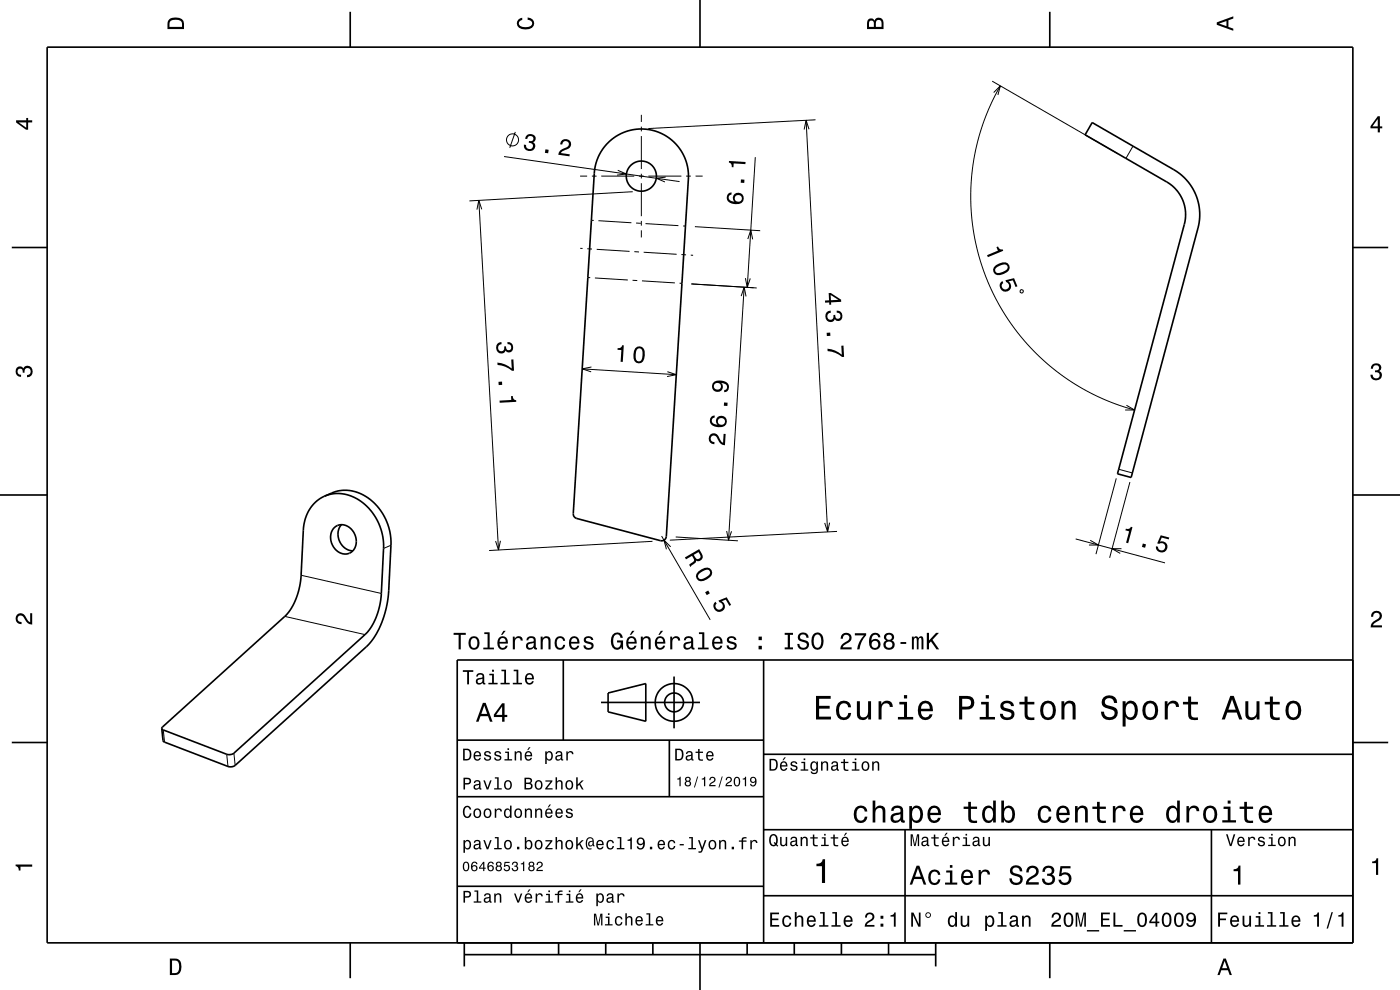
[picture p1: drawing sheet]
<svg xmlns="http://www.w3.org/2000/svg" width="297mm" height="210mm" viewBox="0 0 297 210" stroke-linecap="round" stroke-linejoin="round" font-family="sans-serif">
<g fill="none" stroke="#000" stroke-width=".21">
<path d="M210.5 17.2l26.6 15.4M210.8 19.6l1.4-1.4-.5 1.9M212.2 18.2l-2.5 5.2-1.8 4.9-1.3 5.3-.6 5.3v5.5l.6 4.9 1.1 5.1 1.8 5.2 2.4 5 2.7 4.2 3.4 4.3 3.9 3.9 4.2 3.2 4.4 2.7 5 2.4 5.2 1.7M106.9 33.2l37.3 5.3M109.3 28l-1.2 3.4M123.1 37.4h1.5M125.6 37.4h1M127.6 37.4h7M131 36.1l1.9 .8-2 .2M135.6 37.4h1M136.1 24.4v1.5M136.1 26.9v1"/>
<path d="M136.1 28.9v7M136.1 36.9v1M136.1 38.9v7M137.6 37.4h7M141.2 37.6l-2 .2 1.9 .8M145.6 37.4h1M147.6 37.4h1.5M160.2 33.3l-1.7 27.7M171 25.5l4.6 87.3M171.6 27.4l-.6-1.9-.4 2M173 25.4l-35.5 1.9M240.4 31l-1.5 2.6"/>
<path d="M101.6 42.5l4.2 74.2M102.2 44.4l-.6-1.9-.4 2M123.1 52.7h.5M124.6 52.8h1M124.7 58.9h.5M125.5 46.7l.5 .1M126.2 59l7 .4M126.6 52.9l7 .4M127 46.8l6.9 .5M134.2 59.5h1M134.2 40.7l-34.6 1.9M134.6 53.4h1"/>
<path d="M134.9 47.3l1 .1M136.1 46.9v1M136.1 48.9v1.5M136.2 59.6l7 .4M136.6 53.5l6.9 .4M136.9 47.4l7 .5M144.5 54l1 .1M144.9 47.9l.5 .1M146.5 54.1l.5 .1M147.4 48.1l13.9 .8M158.1 59l.4 2 .7-1.9M158.6 50.7l.7-1.9 .4 2"/>
<path d="M123.5 78.2l20 1.3M125.5 77.8l-2 .4 1.9 .7M141.6 78.8l1.9 .7-2 .4M144.2 60.1h.5M146.7 60.2l13.8 .9M157.2 62.8l.7-1.9 .4 2M157.9 60.9l-3.3 53.7M216.5 61.5l.2-.1 .3 .2v.5l-.5-.1zM237.3 99.5l2.9 .8M239 86l1.7 1h-2M82.9 115.7l-1.5 .6M106.2 114.7l-.4 2-.7-1.9"/>
<path d="M138.4 114.8l-34.6 2M140.4 113.7l10.3 17.8M142.3 116l-1.4-1.4 .5 1.9M143.4 113.9l13.1 .8M154.2 112.6l.4 2 .6-1.9M176 110.9l-.4 1.9-.6-1.9M177.6 112.7l-35.5 1.9M228.2 114.3l18.9 5.1M231.3 114.6l1.7 1h-2M236.8 101.5l-4.3 16M237.9 116.4h-2l1.7 1M239.7 102.2l-4.3 16.1"/>
<path d="M60.4 130.8l17 3.8M63.9 122l17 3.9M34.6 154.8l.3 2.6M48.1 160l.3 2.6M49.6 159.8l.3 2.6"/>
<circle cx="108.7" cy="29.7" r="1.28"/>
</g>
<g fill="none" stroke="#000" stroke-width=".35">
<path d="M10 10h277v190h-277zM74.3 2.5v7.5M148.5 0v10M222.7 2.5v7.5M128.9 30.3a10 10 0 0 1 11.2-2.1 10 10 0 0 1 5.9 9.8l-4.6 75.8a1 1 0 0 1-1.3 .9l-17.7-4.7-.6-.4-.2-.4 4.5-72.5a10 10 0 0 1 2.8-6.4zM231.7 26l17.3 10a11 11 0 0 1 5.1 12.4l-14.1 52.9-2.9-.8 14.1-52.9a8 8 0 0 0-3.7-9l-17.3-10zM2.5 52.5h7.5M287 52.5h7.5M0 105h10M68.9 105.3l1.5-.7a8.7 8.7 0 0 1 10.4 3.8 11.9 11.9 0 0 1 2.1 7.3l-.4 9.6-.4 3-1.1 3.8-.9 1.9-.9 1.5-1.5 1.7-27.8 25.2a1.7 1.7 0 0 1-1.5 .2l-13.7-5.3-.1-.2-.3-2.6M68.9 105.3a8.7 8.7 0 0 1 10.4 3.8 11.9 11.9 0 0 1 2.1 7.2l-.7 11.5-.9 3.1-1.5 2.7-.9 1-27.8 25.2a1.7 1.7 0 0 1-1.5 .2l-13.5-5.2-.3-.3M68.9 105.3a8.1 8.1 0 0 0-4.6 7.2l-.6 11.2-.8 3.1-1.5 2.8-.9 1-26 23.6-.2 .3"/>
<path d="M70.9 111.9a2.81 2.81 0 0 1 4.5 1.7 2.62 2.62 0 0 1-2.5 3.9 3.5 3.5 0 0 1-2-5.6zM72.4 111.3a3.5 3.5 0 0 0 2.5 5.5M287 105h10M119.5 140v17M162 140v60M287 140h-190v60M2.5 157.5h7.5M97 157h65M127.5 149h21M129 147l8-2v8l-8-2zM142 157v12M143 143.5v11"/>
<path d="M287 157.5h7.5M97 169h65M162 176h125M162 160h125M192 176v24M257 176v24M97 188h65M162 190h125M74.3 200v7.5M98.5 202.5h100M98.5 200v5M108.5 200v2.5"/>
<path d="M118.5 200v2.5M128.5 200v2.5M138.5 200v2.5M148.5 200v10M158.5 200v2.5M168.5 200v2.5M178.5 200v2.5M188.5 200v2.5M198.5 200v5M222.7 200v7.5"/>
<circle cx="136.1" cy="37.4" r="3.2"/>
<circle cx="143" cy="149" r="2"/>
<circle cx="143" cy="149" r="4"/>
</g>
<g fill="#000">
<path d="M36 4a2.18 2.18 0 0 0-.5 2.2h3.5v-1.2a1.43 1.43 0 0 0-1.7-1.3zM36.3 4.4a2.15 2.15 0 0 1 2.2 .3l.1 1h-2.6v-1z" fill-rule="evenodd"/>
<path d="M109.9 4.2l.9-.4v.4a.7 .7 0 0 0-.7 .5 .7 .7 0 0 0 .3 .8 1.7 1.7 0 0 0 2.5-.5 .9 .9 0 0 0-1-.8v-.5a1.24 1.24 0 0 1 1.4 1.1 1.24 1.24 0 0 1-1 1.4 2.22 2.22 0 0 1-2.5-.7l-.2-.5z" fill-rule="evenodd"/>
<path d="M184.2 4.2l-.3 .7v1.3h3.5v-1.3a.98 .98 0 0 0-.7-1.1 .98 .98 0 0 0-1.2 .6 .84 .84 0 0 0-1.3-.2zM184.5 4.5a.54 .54 0 0 1 .6-.1 .54 .54 0 0 1 .3 .6v.7h-1zM185.9 4.4a.62 .62 0 0 1 .8-.1 .62 .62 0 0 1 .3 .6v.8h-1.2z" fill-rule="evenodd"/>
<path d="M258.1 4.7v.6l3.5 1.2v-.4l-1-.4v-1.4l1-.4v-.4zM258.6 5l1.6-.5v1z" fill-rule="evenodd"/>
<path d="M3.4 25.5v.5l2.1 1.5h.5v-1.5h.8v-.5h-.8v-.5h-.4v.5zM4 26h1.6v1.1z" fill-rule="evenodd"/>
<path d="M111.8 28.6l-.4 .8 .4 .1a.62 .62 0 0 1 .5-.7 .62 .62 0 0 1 .7 .4 .62 .62 0 0 1-.3 .7h-.5v.4a.72 .72 0 0 1 .8 .6 .72 .72 0 0 1-.6 .8 .72 .72 0 0 1-.8-.6v-.4h-.5a1.18 1.18 0 0 0 1.4 1.4 1.18 1.18 0 0 0 .8-1.8l-.2-.1a.9 .9 0 0 0 .5-1.1 .9 .9 0 0 0-.9-.7zM115.7 31.7l-.1 .7 .7 .1 .1-.7zM119.3 29.7l-.3 .3-.2 .6 .5 .1a.7 .7 0 0 1 .6-.8 .7 .7 0 0 1 .8 .6 .7 .7 0 0 1-.6 .8 1.81 1.81 0 0 0-1.7 1.5l2.4 .4 .1-.5-1.9-.2a2.22 2.22 0 0 1 1.6-1 1.13 1.13 0 0 0 .3-1.6 1.13 1.13 0 0 0-1.6-.2z" fill-rule="evenodd"/>
<path d="M292.3 24.7l-1.6 2.1v.4h1.6v.9h.4v-.9h.5v-.4h-.5v-2.1zM292.3 25.2v1.6h-1.1z" fill-rule="evenodd"/>
<path d="M154.5 41.1a1.33 1.33 0 0 0-.2 1.5 1.33 1.33 0 0 0 1.3 .7 1.63 1.63 0 0 0 2.2-1.2 1.15 1.15 0 0 0-1.5-1.2 1.15 1.15 0 0 0-.5 1.9 1.02 1.02 0 0 1-1.2-.9 .58 .58 0 0 1 .6-.6v-.5zM155.9 42.1a.75 .75 0 0 1 1.5 0 .75 .75 0 0 1-1.5 0zM157.2 38.1l-.1 .7h.8v-.7zM154.6 34.1v.4a.77 .77 0 0 1 .6 1h.4v-.8l2.5 .1 .1-.4z" fill-rule="evenodd"/>
<path d="M209.4 54.1l.2 .5 3.2-1.4-.1-.3a.77 .77 0 0 1-1-.6l-.3 .1 .3 .8zM211.3 56.3a1.14 1.14 0 0 0-.5 1.4 1.14 1.14 0 0 0 1.3 .7 2.32 2.32 0 0 0 2.1-1.6 1.14 1.14 0 0 0-1.5-1.1zM211.3 56.9a2.72 2.72 0 0 1 2.2-.7l.3 .6a2.37 2.37 0 0 1-2.4 1l-.3-.6zM212.3 59.9a1.21 1.21 0 0 0 .1 1.7 1.21 1.21 0 0 0 1.8-.2 1.21 1.21 0 0 0-.3-1.7l1-.2 .6 1.4 .3-.2-.7-1.7-1.8 .5 .2 .3a.79 .79 0 0 1 .6 1 .79 .79 0 0 1-1.1 .5 .79 .79 0 0 1-.4-1.1l.2-.2-.1-.4z" fill-rule="evenodd"/>
<path d="M105.5 72.9a1.18 1.18 0 0 0 0 1.7 1.18 1.18 0 0 0 1.6 0l.2-.2a.9 .9 0 0 0 1.1 .3 .9 .9 0 0 0 .5-1.1 1.05 1.05 0 0 0-1.3-1l.1 .4a.62 .62 0 0 1 .8 .3 .62 .62 0 0 1-.3 .8 .62 .62 0 0 1-.8-.2v-.4h-.4a.72 .72 0 0 1-.4 .9 .72 .72 0 0 1-1-.4 .72 .72 0 0 1 .5-.9l.3-.1v-.5zM105.5 76.9l.1 .5a5.3 5.3 0 0 1 3 1.3l.4-.1-.1-2.4-.4 .1 .1 1.9a5.2 5.2 0 0 0-3.1-1.3zM105.8 81v.7l.7-.1v-.6zM106 85v.4l3.5-.2v-.3a.77 .77 0 0 1-.7-.9h-.4l.1 .8z" fill-rule="evenodd"/>
<path d="M131 73.9v.3l.8 .1-.1 2.4 .4 .1 .2-3.5-.3-.1a.77 .77 0 0 1-1 .7zM134.8 73.9a2.67 2.67 0 0 0 .2 3 1.14 1.14 0 0 0 1.7-.8 2.3 2.3 0 0 0-.5-2.5l-.5-.1h-.5zM135.3 73.9l.7 .1a2.38 2.38 0 0 1-.2 2.6h-.6a2.38 2.38 0 0 1 .1-2.7z" fill-rule="evenodd"/>
<path d="M175.8 62.2l.1 1.5-.9 .1v.4h.9v.5l.4-.1v-.5l2.2-.1-.1-.4-2.2-1.5zM176.2 62.6l1.6 1-1.5 .1zM175.4 66.2a1.18 1.18 0 0 0-.1 1.7 1.18 1.18 0 0 0 1.7 .1l.1-.3a.9 .9 0 0 0 1.1 .3 .9 .9 0 0 0 .5-1.1 1.05 1.05 0 0 0-1.2-1v.4a.62 .62 0 0 1 .8 .3 .62 .62 0 0 1-.2 .8 .62 .62 0 0 1-.9-.1v-.5h-.4a.72 .72 0 0 1-.4 1 .72 .72 0 0 1-.9-.5 .72 .72 0 0 1 .4-.9l.3-.1v-.4zM175.4 70.6v.7l.8-.1-.1-.7zM175.5 74l.1 .5a5.3 5.3 0 0 1 3 1.2h.5l-.2-2.4h-.4l.1 1.9a5.2 5.2 0 0 0-3.1-1.2z" fill-rule="evenodd"/>
<path d="M291.1 77.4a1.08 1.08 0 0 1 1.4-.2 1.08 1.08 0 0 1 .4 1.2l-.3 .3a1.06 1.06 0 0 1 .5 1.3 1.06 1.06 0 0 1-1.2 .7 1.1 1.1 0 0 1-1.2-1.2h.5a.71 .71 0 0 0 1 .8 .71 .71 0 0 0 .1-1.3h-.6v-.4a.61 .61 0 0 0 .8-.3 .61 .61 0 0 0-.2-.8 .61 .61 0 0 0-.9 .2l-.1 .5h-.5z" fill-rule="evenodd"/>
<path d="M3.6 78a.86 .86 0 0 1 1.4 .2 1.06 1.06 0 0 1 1.2-.6 1.06 1.06 0 0 1 .7 1.2 1.1 1.1 0 0 1-1.2 1.2v-.4a.71 .71 0 0 0 .8-1 .71 .71 0 0 0-1.3-.1v.6h-.4a.61 .61 0 0 0-.3-.8 .61 .61 0 0 0-.8 .2 .61 .61 0 0 0 .2 .8l.6 .2v.4a1.15 1.15 0 0 1-1.2-.6 1.15 1.15 0 0 1 .3-1.3z" fill-rule="evenodd"/>
<path d="M150.7 92.2a1.2 1.2 0 0 0-.3 1.3 1.2 1.2 0 0 0 1.1 .7l.1-.4a.71 .71 0 0 1-.8-.6 .71 .71 0 0 1 .5-.8 .71 .71 0 0 1 .8 .5 1.81 1.81 0 0 0 1.7 1.6l.1-2.4-.4-.1-.1 1.9a2.22 2.22 0 0 1-1.1-1.5 1.11 1.11 0 0 0-1.6-.2zM150.9 88.4a1.33 1.33 0 0 0-.2 1.5 1.33 1.33 0 0 0 1.3 .7 1.63 1.63 0 0 0 2.2-1.1 1.15 1.15 0 0 0-1.5-1.3 1.15 1.15 0 0 0-.5 1.9 1.02 1.02 0 0 1-1.2-.9 .58 .58 0 0 1 .6-.6v-.5zM152.3 89.4a.75 .75 0 0 1 1.5 0 .75 .75 0 0 1-1.5 0zM153.6 85.4v.7h.7l.1-.7zM151.5 81a1.18 1.18 0 0 0-.4 1.5 1.18 1.18 0 0 0 1.5 .5 1.18 1.18 0 0 0 .7-1.4l-.3-.4a1.02 1.02 0 0 1 1.2 .9 .55 .55 0 0 1-.6 .6v.5a1.18 1.18 0 0 0 1-1.2 1.18 1.18 0 0 0-1-1.1 2.89 2.89 0 0 0-2.1 .1zM151.4 81.9a.75 .75 0 0 1 1.5 0 .75 .75 0 0 1-1.5 0z" fill-rule="evenodd"/>
<path d="M145.3 118.2l.2 .4 1.3-.7a.85 .85 0 0 1 .1 1.3l-.7 .6 .3 .5 1.1-1 .1-.4a.97 .97 0 0 0 1.1-.2 .97 .97 0 0 0 .1-1.2l-.6-1zM147.2 117.7l1-.6a1.1 1.1 0 0 1 .3 1.2 .6 .6 0 0 1-.6 .3 .6 .6 0 0 1-.4-.4z" fill-rule="evenodd"/>
<path d="M238.8 112.2l-.1 .3 .8 .2-.6 2.4 .4 .1 .9-3.4-.3-.1a.77 .77 0 0 1-1.1 .5zM242.4 115.3l-.1 .7 .6 .2 .2-.7zM246.2 113.5l-.7 1.8 .4 .1a.79 .79 0 0 1 1.1 .1 .79 .79 0 0 1-.2 1.1 .79 .79 0 0 1-1.1-.4v-.2l-.5-.1a1.21 1.21 0 0 0 1.2 1.4 1.21 1.21 0 0 0 1.2-1.4 1.21 1.21 0 0 0-1.5-1l.4-.9 1.4 .4 .1-.4z" fill-rule="evenodd"/>
<path d="M3.6 130.4a1.22 1.22 0 0 1 2 .7l.4 .6 .4 .3v-1.9h.4v2.4a1.8 1.8 0 0 1-1.7-1.4 .71 .71 0 0 0-.9-.5 .71 .71 0 0 0-.5 .8 .71 .71 0 0 0 .9 .5v.5a1.18 1.18 0 0 1-1.2-.7 1.18 1.18 0 0 1 .2-1.3z" fill-rule="evenodd"/>
<path d="M96.2 134.2v.5h1.1v3h.5v-3h1v-.5zM99.7 135.3a1.53 1.53 0 0 0 .9 2.5 1.48 1.48 0 0 0 1.1-1.4 1.48 1.48 0 0 0-1.1-1.5l-.5 .1zM100 135.6a.67 .67 0 0 1 .7-.2 .67 .67 0 0 1 .5 .5 1.11 1.11 0 0 1-.6 1.5 1.17 1.17 0 0 1-.6-1.8zM102.7 134.1v.4h.7v2.9h-.9v.3h2.3v-.3h-.9v-3.3zM106.8 133.8l-.5 .9h.3l.7-.9zM105.8 135.3a1.54 1.54 0 0 0 .8 2.5 1.06 1.06 0 0 0 1.1-.8h-.4l-.3 .3-.3 .1a.76 .76 0 0 1-.7-.9h1.7a1.16 1.16 0 0 0-.4-1.3 1.16 1.16 0 0 0-1.5 .1zM106.2 135.5a.66 .66 0 0 1 .8-.1 .66 .66 0 0 1 .3 .7h-1.3zM108.8 135v2.7h.4v-1.5a.66 .66 0 0 1 .4-.8 .66 .66 0 0 1 .8 .3l.1 .2h.4a.89 .89 0 0 0-.7-.9 .89 .89 0 0 0-1 .5v-.5zM111.9 135.2l-.2 .6h.4a.55 .55 0 0 1 .7-.5 .55 .55 0 0 1 .3 .8h-.2a1 1 0 0 0-1 .2 1 1 0 0 0-.3 1.1 .93 .93 0 0 0 1.7 0l.1 .3 .5 .1v-.4h-.2v-1.6a1.02 1.02 0 0 0-1.8-.6zM112.1 136.7l1.1-.3a.77 .77 0 0 1-.2 .8 .77 .77 0 0 1-.9 .1zM114.7 135v2.7h.4v-1.5a.63 .63 0 0 1 .6-.9 .63 .63 0 0 1 .7 .8v1.6h.4v-1.7a.89 .89 0 0 0-.6-1 .89 .89 0 0 0-1.1 .5v-.5zM118 135.3a1.53 1.53 0 0 0 .8 2.5 1.06 1.06 0 0 0 1.1-1h-.4a.67 .67 0 0 1-.7 .6 .67 .67 0 0 1-.7-.6 1.12 1.12 0 0 1 .7-1.5 .59 .59 0 0 1 .7 .6h.4a1.09 1.09 0 0 0-.8-.9 1.09 1.09 0 0 0-1.1 .3zM121 135.3a1.54 1.54 0 0 0 .8 2.5 1.06 1.06 0 0 0 1.1-.8h-.5l-.2 .3-.4 .1a.76 .76 0 0 1-.6-.9h1.7a1.16 1.16 0 0 0-.5-1.3 1.16 1.16 0 0 0-1.4 .1zM121.3 135.5a.66 .66 0 0 1 .8-.1 .66 .66 0 0 1 .4 .7h-1.3zM124.1 135.2a.75 .75 0 0 0-.2 .8 .75 .75 0 0 0 .7 .5l.9 .3a.63 .63 0 0 1-.6 .7 .63 .63 0 0 1-.7-.6h-.4a1.07 1.07 0 0 0 1.2 .9 1.07 1.07 0 0 0 .9-1.2l-.4-.3-1.1-.4a.54 .54 0 0 1 .4-.6 .54 .54 0 0 1 .6 .5h.5a1.03 1.03 0 0 0-.7-.9 1.03 1.03 0 0 0-1.1 .3zM130 134.6a2.42 2.42 0 0 0 .4 3.1 1.11 1.11 0 0 0 1.4-.4l.1 .4h.3v-1.8h-1.3v.4h.8a.85 .85 0 0 1-1.1 1 2.04 2.04 0 0 1 0-2.6 .71 .71 0 0 1 1 .6h.5a1.2 1.2 0 0 0-.8-1.1 1.2 1.2 0 0 0-1.3 .4zM134.1 133.8l-.5 .9h.3l.7-.9zM133.1 135.3a1.54 1.54 0 0 0 .8 2.5 1.07 1.07 0 0 0 1.1-.8h-.4l-.2 .3-.4 .1a.76 .76 0 0 1-.7-.9h1.8a1.17 1.17 0 0 0-.5-1.3 1.17 1.17 0 0 0-1.5 .1zM133.5 135.5a.66 .66 0 0 1 .8-.1 .66 .66 0 0 1 .3 .7h-1.3zM135.9 135v2.7h.5v-1.5a.63 .63 0 0 1 .4-.8 .63 .63 0 0 1 .8 .4v1.9h.4v-1.7a.89 .89 0 0 0-.6-1 .89 .89 0 0 0-1 .5v-.5zM140.2 133.8l-.5 .9h.3l.7-.9zM139.2 135.3a1.55 1.55 0 0 0 .8 2.5 1.07 1.07 0 0 0 1.1-.8h-.4l-.3 .3-.3 .1a.76 .76 0 0 1-.7-.9h1.7a1.17 1.17 0 0 0-.4-1.3 1.17 1.17 0 0 0-1.5 .1zM139.6 135.5a.66 .66 0 0 1 .8-.1 .66 .66 0 0 1 .3 .7h-1.3zM142.2 135v2.7h.4v-1.5a.66 .66 0 0 1 .4-.8 .66 .66 0 0 1 .8 .3l.1 .2h.4a.89 .89 0 0 0-.7-.9 .89 .89 0 0 0-1 .5v-.5zM145.3 135.2l-.2 .6h.4a.55 .55 0 0 1 .7-.5 .55 .55 0 0 1 .3 .8h-.2a1 1 0 0 0-1 .2 1 1 0 0 0-.3 1.1 .93 .93 0 0 0 1.7 0l.1 .3 .5 .1v-.4h-.2v-1.6a1.02 1.02 0 0 0-.7-.9 1.02 1.02 0 0 0-1.1 .3zM145.5 136.7l1.1-.3a.77 .77 0 0 1-.2 .8 .77 .77 0 0 1-.9 .1l-.1-.3zM148.3 134.1v.4h.7v2.9h-.9v.3h2.2v-.3h-.9v-3.3zM151.4 135.3a1.54 1.54 0 0 0 .8 2.5 1.06 1.06 0 0 0 1-.8h-.4l-.2 .3-.4 .1a.76 .76 0 0 1-.7-.9h1.8a1.16 1.16 0 0 0-.5-1.3 1.16 1.16 0 0 0-1.4 .1zM151.7 135.5a.66 .66 0 0 1 .8-.1 .66 .66 0 0 1 .3 .7h-1.3zM154.4 135.2a.75 .75 0 0 0-.2 .8 .75 .75 0 0 0 .8 .5l.8 .3a.63 .63 0 0 1-.6 .7 .63 .63 0 0 1-.6-.6h-.5a1.07 1.07 0 0 0 1.2 .9 1.07 1.07 0 0 0 .9-1.2l-.4-.3-1.1-.4a.54 .54 0 0 1 .5-.6 .54 .54 0 0 1 .6 .5h.4a1.03 1.03 0 0 0-.7-.9 1.03 1.03 0 0 0-1.1 .3zM160.9 137v.7h.7v-.7zM160.9 135v.8h.7v-.8zM166.5 134.2v.5h.6v2.6h-.6v.4h1.7v-.4h-.6v-2.6h.6v-.5zM169.5 134.4a.96 .96 0 0 0-.2 1.1 .96 .96 0 0 0 .9 .6 .77 .77 0 0 1 .9 1 .84 .84 0 0 1-.9 .3 .84 .84 0 0 1-.6-.8h-.5a1.21 1.21 0 0 0 1.5 1.3 1.21 1.21 0 0 0 .8-1.8l-.8-.4a.71 .71 0 0 1-.9-.6 .7 .7 0 0 1 .8-.5 .7 .7 0 0 1 .6 .7h.4a1.16 1.16 0 0 0-.7-1.1 1.16 1.16 0 0 0-1.3 .2zM172.5 134.6a2.53 2.53 0 0 0 .4 3.1 1.21 1.21 0 0 0 1.7-.9 1.93 1.93 0 0 0-.9-2.6l-.8 .1zM173.1 134.7l.3-.1a1.7 1.7 0 0 1 .4 2.7l-.4 .1a1.12 1.12 0 0 1-.8-1.4l.1-.6zM178.7 134.5l-.4 1h.5a.7 .7 0 0 1 .5-.9 .7 .7 0 0 1 .9 .6 .7 .7 0 0 1-.5 .8 1.8 1.8 0 0 0-1.4 1.7h2.4v-.4h-1.9a2.22 2.22 0 0 1 1.4-1.1 1.13 1.13 0 0 0 .1-1.7 1.13 1.13 0 0 0-1.6 0zM181.3 134.3v.5h2a5.2 5.2 0 0 0-1.5 2.9h.5a5.3 5.3 0 0 1 1.5-3v-.4zM184.9 134.5a2.39 2.39 0 0 0 .2 3.2 1.16 1.16 0 0 0 1.5-.3 1.16 1.16 0 0 0-.2-1.5 1.16 1.16 0 0 0-1.5 0 1.02 1.02 0 0 1 .8-1.3 .58 .58 0 0 1 .6 .6h.5a1.12 1.12 0 0 0-.8-.9 1.12 1.12 0 0 0-1.1 .2zM184.8 136.7a.75 .75 0 0 1 1.5 0 .75 .75 0 0 1-1.5 0zM187.8 134.5a.83 .83 0 0 0 .2 1.4 1.11 1.11 0 0 0-.4 1.5 1.11 1.11 0 0 0 1.5 .4 1.03 1.03 0 0 0 .7-.9 1.03 1.03 0 0 0-.6-1 .89 .89 0 0 0 .4-1.1 .89 .89 0 0 0-1-.6zM187.9 136.8a.71 .71 0 0 1 1.4 0 .71 .71 0 0 1-1.4 0zM188 135.2a.6 .6 0 0 1 1.2 0 .6 .6 0 0 1-1.2 0zM191 136.2v.4h1.2v-.4zM193.5 135v2.7h.4v-2l.2-.3 .3-.1 .1 .3v2.1h.4v-2l.3-.4 .2 .1 .1 .4v1.9h.4v-1.8a.69 .69 0 0 0-.5-1l-.6 .4-.2-.2-.3-.2-.5 .4v-.3zM196.6 134.2v3.5h.5v-1.2l.4-.4 1.2 1.6h.5l-1.4-2 1.4-1.5h-.6l-1.5 1.7v-1.7z" fill-rule="evenodd"/>
<path d="M148.1 121.3a1.14 1.14 0 0 0-.3 1.5 1.14 1.14 0 0 0 1.4 .4 2.31 2.31 0 0 0 1.9-1.8 1.14 1.14 0 0 0-1.6-.9zM148.5 121.6a2.18 2.18 0 0 1 1.8-.7l.4 .6a2.37 2.37 0 0 1-2.3 1.3l-.3-.6zM149.6 125.6l.3 .6 .7-.3-.4-.6zM151.8 127.6a1.21 1.21 0 0 0-.2 1.9 1.21 1.21 0 0 0 1.9-.2 1.21 1.21 0 0 0-.4-1.8l.9-.3 .7 1.3 .4-.2-.9-1.6-1.8 .7 .2 .3a.8 .8 0 0 1 .8 1 .8 .8 0 0 1-1.1 .6 .8 .8 0 0 1-.3-1.3z" fill-rule="evenodd"/>
<path d="M291.2 129.9a1.18 1.18 0 0 1 1.9 .3 1.18 1.18 0 0 1-1 1.7l-.5 .3-.3 .5h1.9v.4h-2.4a1.8 1.8 0 0 1 1.4-1.8 .71 .71 0 0 0 .5-.8 .71 .71 0 0 0-.9-.5 .71 .71 0 0 0-.5 .8h-.4z" fill-rule="evenodd"/>
<path d="M98.2 158.8v2.5h.9a1.37 1.37 0 0 0 .7-2.2 1.56 1.56 0 0 0-1.6-.3zM98.6 159.1a.98 .98 0 0 1 1.1 .7 .98 .98 0 0 1-.6 1.2h-.5zM100.7 159.6a1.04 1.04 0 0 0-.2 1.2 1.04 1.04 0 0 0 1 .5l.5-.5h-.3l-.4 .3a.54 .54 0 0 1-.5-.7h1.3a.83 .83 0 0 0-.4-.9 .83 .83 0 0 0-1 .1zM100.9 159.7l.2-.1a.47 .47 0 0 1 .5 .1 .47 .47 0 0 1 .1 .5h-.9zM102.9 159.5l-.2 .1a.69 .69 0 0 0 .9 .9l.2 .1a.43 .43 0 0 1-.4 .5 .43 .43 0 0 1-.4-.4h-.3a.74 .74 0 0 0 .9 .7 .74 .74 0 0 0 .5-1l-1-.4a.38 .38 0 0 1 .3-.5 .38 .38 0 0 1 .4 .4h.3a.78 .78 0 0 0-1.2-.4zM105.1 159.5l-.2 .1a.69 .69 0 0 0 .9 .9l.2 .1a.43 .43 0 0 1-.4 .5 .43 .43 0 0 1-.5-.4h-.3a.74 .74 0 0 0 .9 .7 .74 .74 0 0 0 .5-1l-.9-.4a.38 .38 0 0 1 .3-.5 .38 .38 0 0 1 .4 .4h.3a.77 .77 0 0 0-1.2-.4zM107.2 159.4v.3h.5v1.3h-.7v.3h1.6v-.3h-.6v-1.6zM107.7 158.7v.4h.3v-.4zM109.2 159.4v1.9h.3v-1.1a.45 .45 0 0 1 .4-.6 .45 .45 0 0 1 .5 .5v1.2h.3v-1.3a.63 .63 0 0 0-.5-.7 .63 .63 0 0 0-.7 .4v-.3zM112.2 158.5l-.4 .6h.3l.5-.6zM111.5 159.6a1.04 1.04 0 0 0-.2 1.2 1.04 1.04 0 0 0 1.1 .5l.5-.5h-.3l-.5 .3a.54 .54 0 0 1-.5-.7h1.3a.83 .83 0 0 0-.4-.9 .83 .83 0 0 0-1 .1zM111.8 159.7l.1-.1a.48 .48 0 0 1 .5 .1 .48 .48 0 0 1 .2 .5h-1zM115.7 159.4v2.7h.3v-1.1a.66 .66 0 0 0 .7 .4 .66 .66 0 0 0 .5-.6 .91 .91 0 0 0 0-1.1 .91 .91 0 0 0-1-.3l-.2 .3v-.3zM116.1 159.8a.45 .45 0 0 1 .5-.2 .45 .45 0 0 1 .3 .4 .65 .65 0 0 1 .1 .8 .65 .65 0 0 1-.7 .2 .98 .98 0 0 1-.2-1.2zM118.1 159.5l-.2 .4h.3a.39 .39 0 0 1 .4-.3 .39 .39 0 0 1 .3 .5h-.1a.65 .65 0 0 0-1 .4 .65 .65 0 0 0 .6 .9l.6-.3 .1 .2h.4v-.2l-.2-.1v-1.1a.72 .72 0 0 0-.5-.6 .72 .72 0 0 0-.7 .2zM118.2 160.6l.8-.3a.55 .55 0 0 1-.2 .7 .55 .55 0 0 1-.6 0zM120.1 159.4v1.9h.4v-1.1a.47 .47 0 0 1 .2-.6 .47 .47 0 0 1 .6 .2v.2h.4a.64 .64 0 0 0-.5-.7 .64 .64 0 0 0-.8 .4v-.3z" fill-rule="evenodd"/>
<path d="M98.2 142.2v.3h.9v2.7h.4v-2.7h.9v-.3zM101.3 143l-.3 .5h.4a.47 .47 0 0 1 .5-.4 .47 .47 0 0 1 .4 .6l-.2 .1a.84 .84 0 0 0-1 .2 .84 .84 0 0 0 0 1.1 .9 .9 0 0 0 1.3-.2l.1 .2 .5 .1v-.3l-.3-.1v-1.3a.87 .87 0 0 0-1.4-.5zM101.4 144.3l.9-.3a.66 .66 0 0 1-.1 .7 .66 .66 0 0 1-.8 .1zM103.8 142.9v.3h.6v1.6h-.8v.4h2v-.4h-.8v-1.9zM104.4 142.1v.4h.4v-.4zM106.4 142.1v.3h.6v2.4h-.8v.4h1.9v-.4h-.7v-2.7zM109 142.1v.3h.6v2.4h-.8v.4h1.9v-.4h-.7v-2.7zM111.6 143.1a1.32 1.32 0 0 0 .7 2.1 .9 .9 0 0 0 .9-.7h-.3l-.2 .3-.4 .1a.65 .65 0 0 1-.6-.8h1.6a1 1 0 0 0-.4-1.2 1 1 0 0 0-1.3 .2zM111.9 143.3a.57 .57 0 0 1 .7-.1 .57 .57 0 0 1 .3 .6h-1.2z" fill-rule="evenodd"/>
<path d="M102.4 149.1l-1.4 4h.5l.4-1.2h1.6l.4 1.2h.6l-1.5-4zM102.7 149.7l.7 1.7h-1.3zM106.5 149.2l-1.7 2.4v.5h1.7v1h.5v-1h.6v-.5h-.6v-2.4zM106.5 149.9v1.7h-1.3z" fill-rule="evenodd"/>
<path d="M143.2 158.8v2.5h.9a1.37 1.37 0 0 0 .7-2.2 1.56 1.56 0 0 0-1.6-.3zM143.6 159.1a.98 .98 0 0 1 1.1 .7 .98 .98 0 0 1-.6 1.2h-.5zM145.7 159.5l-.2 .4h.3a.39 .39 0 0 1 .5-.3 .39 .39 0 0 1 .3 .5h-.2a.65 .65 0 0 0-.9 .4 .65 .65 0 0 0 .5 .9l.7-.3v.2h.4v-.2l-.1-.1-.1-1.1a.73 .73 0 0 0-.4-.6 .73 .73 0 0 0-.8 .2zM145.8 160.6l.8-.3a.55 .55 0 0 1-.1 .7 .55 .55 0 0 1-.7 0zM148.1 158.9v.5h-.5v.3h.5v1.3a.75 .75 0 0 0 1 .4v-.3a.48 .48 0 0 1-.7-.3v-1.1h.7v-.3h-.7v-.5zM150 159.6a1.04 1.04 0 0 0-.2 1.2 1.04 1.04 0 0 0 1.1 .5l.5-.5h-.4l-.4 .3a.54 .54 0 0 1-.5-.7h1.3a.83 .83 0 0 0-.4-.9 .83 .83 0 0 0-1 .1zM150.3 159.7l.1-.1a.48 .48 0 0 1 .5 .1 .48 .48 0 0 1 .2 .5h-1z" fill-rule="evenodd"/>
<path d="M173.1 147.6v5h3.2v-.6h-2.5v-1.7h2.2v-.6h-2.2v-1.5h2.4v-.6zM177.8 149.2a2.59 2.59 0 0 0 .5 3.4 1.58 1.58 0 0 0 2.3-1.4h-.6a.95 .95 0 0 1-.9 1 .95 .95 0 0 1-1-.9 1.59 1.59 0 0 1 .9-2.1 .85 .85 0 0 1 .9 .8h.7a1.56 1.56 0 0 0-1.1-1.3 1.56 1.56 0 0 0-1.7 .5zM181.8 148.8v2.5a1.27 1.27 0 0 0 .9 1.4 1.27 1.27 0 0 0 1.5-.7v.6h.6v-3.8h-.6v2.2a.92 .92 0 0 1-.6 1.1 .92 .92 0 0 1-1.2-.4v-2.9zM186.4 148.8v3.8h.6v-2.2a.95 .95 0 0 1 .5-1.1 .95 .95 0 0 1 1.2 .3l.1 .4h.6a1.28 1.28 0 0 0-1-1.4 1.28 1.28 0 0 0-1.4 .8v-.6zM190.8 148.9v.5h1v2.7h-1.3v.5h3.2v-.5h-1.3v-3.2zM191.8 147.4v.8h.6v-.8zM195.1 149.2a2.62 2.62 0 0 0 .5 3.4 1.57 1.57 0 0 0 2.2-1.1h-.6l-.3 .5-.5 .2a1.08 1.08 0 0 1-1-1.3h2.5a1.66 1.66 0 0 0-.7-2 1.66 1.66 0 0 0-2.1 .3zM195.6 149.5a.94 .94 0 0 1 1.2-.2 .94 .94 0 0 1 .5 1h-1.9zM203.5 147.6v5h.6v-2.1h.8a1.47 1.47 0 0 0 1.8-1.2 1.47 1.47 0 0 0-1.5-1.7zM204.1 148.2a1.6 1.6 0 0 1 1.8 .5 .86 .86 0 0 1 0 .9 .86 .86 0 0 1-.9 .3h-.9zM208.1 148.9v.5h1v2.7h-1.3v.5h3.3v-.5h-1.3v-3.2zM209.1 147.4v.8h.7v-.8zM212.6 148.9a1.08 1.08 0 0 0-.3 1.2 1.08 1.08 0 0 0 1 .7l1.1 .4a.57 .57 0 0 1 .2 .6 .57 .57 0 0 1-.5 .4 .96 .96 0 0 1-1.4-.8h-.6a1.6 1.6 0 0 0 1.3 1.4 1.6 1.6 0 0 0 1.7-.8 1.13 1.13 0 0 0-1-1.6l-1.1-.3-.2-.4a.87 .87 0 0 1 .9-.5 .87 .87 0 0 1 .8 .6h.6a1.41 1.41 0 0 0-2.1-1.1zM217.4 147.8v1.1h-1.1v.5h1.1v2.6l.2 .4 .4 .3h1.4v-.5a.97 .97 0 0 1-1.4-.5v-2.3h1.4v-.5h-1.4v-1.1zM221.1 149.2a2.56 2.56 0 0 0 .5 3.4 1.72 1.72 0 0 0 1.8-.2 1.72 1.72 0 0 0 .6-1.7 1.7 1.7 0 0 0-.9-1.9 1.7 1.7 0 0 0-2 .4zM221.6 149.6a.96 .96 0 0 1 1-.4 .96 .96 0 0 1 .7 .8 1.59 1.59 0 0 1-1 2.2 1.19 1.19 0 0 1-1-1.5zM225.2 148.8v3.8h.6v-2.2a.97 .97 0 0 1 .5-1.1 .97 .97 0 0 1 1.1 .2l.1 .7v2.4h.7v-2.5a1.27 1.27 0 0 0-.9-1.4 1.27 1.27 0 0 0-1.5 .6v-.5zM234.1 147.9a1.38 1.38 0 0 0-.3 1.5 1.38 1.38 0 0 0 1.3 .9 1.25 1.25 0 0 1 1.4 .9 1.15 1.15 0 0 1-1.3 .9 1.15 1.15 0 0 1-1-1.1h-.7a1.8 1.8 0 0 0 1.7 1.8 1.8 1.8 0 0 0 1.9-1.6 1.46 1.46 0 0 0-1.5-1.4l-.6-.2a.83 .83 0 0 1-.5-1.1 .83 .83 0 0 1 1.2-.3l.5 .5 .1 .4h.7a1.67 1.67 0 0 0-1-1.6 1.67 1.67 0 0 0-1.9 .4zM238.2 148.8v5.3h.6v-2.1a1.32 1.32 0 0 0 1.4 .7 1.32 1.32 0 0 0 1.1-1.1 2.43 2.43 0 0 0-.8-2.8 1.21 1.21 0 0 0-1.7 .5v-.5zM239.1 149.6a.9 .9 0 0 1 .9-.4 .9 .9 0 0 1 .7 .8 1.61 1.61 0 0 1-.9 2.2 1.18 1.18 0 0 1-1-1.5zM242.8 149.2a2.56 2.56 0 0 0 .5 3.4 1.72 1.72 0 0 0 1.8-.2 1.72 1.72 0 0 0 .6-1.7 1.7 1.7 0 0 0-.9-1.9 1.7 1.7 0 0 0-2 .4zM243.3 149.6a.96 .96 0 0 1 1-.4 .96 .96 0 0 1 .7 .8 1.59 1.59 0 0 1-1 2.2 1.19 1.19 0 0 1-1-1.5zM247.1 148.8v3.8h.6v-2.2a.95 .95 0 0 1 .5-1.1 .95 .95 0 0 1 1.2 .3l.1 .4h.6a1.28 1.28 0 0 0-1-1.4 1.28 1.28 0 0 0-1.4 .8v-.6zM252 147.8v1.1h-1v.5h1l.1 2.6 .2 .4 .4 .3h1.4v-.5a.97 .97 0 0 1-1.4-.5v-2.3h1.4v-.5h-1.4v-1.1zM261 147.6l-1.8 5h.6l.6-1.4h2l.5 1.4h.7l-1.9-5zM261.4 148.3l.7 2.2h-1.5zM264.2 148.8v2.5a1.27 1.27 0 0 0 .9 1.4 1.27 1.27 0 0 0 1.5-.7v.6h.6v-3.8h-.6v2.2a.92 .92 0 0 1-.6 1.1 .92 .92 0 0 1-1.1-.4l-.1-2.9zM269.4 147.8v1.1h-1.1v.5h1.1v2.6l.2 .4 .4 .3 .7 .1 .8-.1v-.5a.97 .97 0 0 1-1.4-.5l-.1-2.3h1.5v-.5h-1.5v-1.1zM273.1 149.2a2.56 2.56 0 0 0 .6 3.4 1.72 1.72 0 0 0 1.8-.2 1.72 1.72 0 0 0 .6-1.7 1.7 1.7 0 0 0-.9-1.9 1.7 1.7 0 0 0-2.1 .4zM273.6 149.6a.96 .96 0 0 1 1-.4 .96 .96 0 0 1 .7 .8 1.59 1.59 0 0 1-.9 2.2 1.19 1.19 0 0 1-1.1-1.5z" fill-rule="evenodd"/>
<path d="M98.3 165v2.5h.4v-1.1a.96 .96 0 0 0 1.2-.7 .66 .66 0 0 0-.7-.7zM98.7 165.3h.4a.43 .43 0 0 1 .5 .4 .43 .43 0 0 1-.5 .4h-.4zM100.7 165.6l-.2 .5h.3a.39 .39 0 0 1 .5-.4 .39 .39 0 0 1 .3 .6h-.2a.65 .65 0 0 0-.9 .4 .65 .65 0 0 0 .5 .8l.7-.3v.2l.4 .1v-.3h-.1l-.1-1.1a.73 .73 0 0 0-.4-.6 .73 .73 0 0 0-.8 .1zM100.8 166.7l.8-.2a.55 .55 0 0 1-.1 .6 .55 .55 0 0 1-.7 .1zM102.5 165.5l.8 2h.3l.7-2h-.3l-.6 1.6-.5-1.6zM105 164.9v.2h.5v2.1h-.7v.3h1.6v-.3h-.6v-2.3zM107.1 165.7a1.04 1.04 0 0 0-.1 1.3 1.04 1.04 0 0 0 1.1 .5 1.04 1.04 0 0 0 .5-1.3 1.04 1.04 0 0 0-1.2-.7zM107.4 165.9a.48 .48 0 0 1 .5-.1 .48 .48 0 0 1 .3 .4 .66 .66 0 0 1 .1 .7 .66 .66 0 0 1-.8 .3 .97 .97 0 0 1-.1-1.3zM111.3 165v2.5h.9a.7 .7 0 0 0 .8-.6 .7 .7 0 0 0-.5-.8 .61 .61 0 0 0 .4-.7 .61 .61 0 0 0-.7-.4zM111.6 165.3h.5a.38 .38 0 0 1 .5 .4 .38 .38 0 0 1-.5 .3h-.5zM111.6 166.3h.5a.44 .44 0 0 1 .5 .4 .44 .44 0 0 1-.4 .5h-.6zM113.6 165.7a1.04 1.04 0 0 0-.1 1.3 1.04 1.04 0 0 0 1.1 .5 1.04 1.04 0 0 0 .5-1.3 1.04 1.04 0 0 0-1.2-.7zM113.9 165.9a.48 .48 0 0 1 .5-.1 .48 .48 0 0 1 .3 .4 .66 .66 0 0 1 .1 .7 .66 .66 0 0 1-.8 .3 .97 .97 0 0 1-.1-1.3zM115.7 165.5v.3h1.1l-1.1 1.4v.3h1.5v-.3h-1.1l1.1-1.4v-.3zM117.9 164.9v2.6h.3v-1.1a.45 .45 0 0 1 .4-.7 .45 .45 0 0 1 .4 .6v1.2h.4v-1.3a.63 .63 0 0 0-.5-.7 .63 .63 0 0 0-.7 .3v-.9zM120.2 165.7a1.04 1.04 0 0 0-.2 1.3 1.04 1.04 0 0 0 1.1 .5 1.04 1.04 0 0 0 .5-1.3 1.04 1.04 0 0 0-1.2-.7zM120.4 165.9a.48 .48 0 0 1 .5-.1 .48 .48 0 0 1 .3 .4 .66 .66 0 0 1 .1 .7 .66 .66 0 0 1-.7 .3 .97 .97 0 0 1-.2-1.3zM122.2 164.9v2.6h.4v-.7l.3-.3 .6 1h.3l-.7-1.2 .7-.8h-.4l-.8 .9v-1.5z" fill-rule="evenodd"/>
<path d="M98.3 178.2v2.7h.3v-1a.66 .66 0 0 0 .8 .3 .66 .66 0 0 0 .5-.6 .91 .91 0 0 0 0-1 .91 .91 0 0 0-1-.4l-.3 .3v-.3zM98.8 178.6a.45 .45 0 0 1 .5-.2 .45 .45 0 0 1 .3 .5 .65 .65 0 0 1 0 .7 .65 .65 0 0 1-.7 .3 .98 .98 0 0 1-.1-1.3zM100.7 178.3l-.2 .5h.3a.39 .39 0 0 1 .5-.4 .39 .39 0 0 1 .3 .6h-.2a.65 .65 0 0 0-.9 .4 .65 .65 0 0 0 .5 .8l.7-.3v.2l.4 .1v-.3h-.1l-.1-1.2a.73 .73 0 0 0-1.2-.4zM100.8 179.4l.8-.2a.55 .55 0 0 1-.1 .6 .55 .55 0 0 1-.7 .1zM102.5 178.2l.8 2h.3l.7-2h-.3l-.6 1.6-.5-1.6zM105 177.6v.2h.5v2.1h-.7v.3h1.6v-.3h-.6v-2.3zM107.1 178.4a1.04 1.04 0 0 0-.1 1.2 1.04 1.04 0 0 0 1.1 .6 1.04 1.04 0 0 0 .5-1.3 1.04 1.04 0 0 0-1.2-.7zM107.4 178.6a.48 .48 0 0 1 .5-.2 .48 .48 0 0 1 .3 .5 .67 .67 0 0 1 0 .7 .67 .67 0 0 1-.7 .3 .97 .97 0 0 1-.1-1.3zM109.7 179.6v.6h.5v-.6zM111.3 177.6v2.6h.4v-.3a.66 .66 0 0 0 .7 .3 .66 .66 0 0 0 .5-.6 .9 .9 0 0 0 0-1 .9 .9 0 0 0-1-.4l-.2 .3v-.9zM111.8 178.6a.45 .45 0 0 1 .5-.2 .45 .45 0 0 1 .3 .5v.3a.6 .6 0 0 1-.4 .7 .84 .84 0 0 1-.4-1.3zM113.6 178.4a1.04 1.04 0 0 0-.1 1.2 1.04 1.04 0 0 0 1.1 .6 1.04 1.04 0 0 0 .5-1.3 1.04 1.04 0 0 0-1.2-.7zM113.9 178.6a.48 .48 0 0 1 .5-.2 .48 .48 0 0 1 .3 .5 .66 .66 0 0 1 .1 .7 .66 .66 0 0 1-.8 .3 .97 .97 0 0 1-.1-1.3zM115.7 178.2v.3h1.1l-1.1 1.4v.3h1.5v-.3h-1.1l1.1-1.4v-.3zM117.9 177.6v2.6h.3v-1.2a.45 .45 0 0 1 .3-.5 .45 .45 0 0 1 .5 .2v1.5h.4v-1.3a.63 .63 0 0 0-.5-.7 .63 .63 0 0 0-.7 .3v-.9zM120.2 178.4a1.04 1.04 0 0 0-.2 1.2 1.04 1.04 0 0 0 1.1 .6 1.04 1.04 0 0 0 .5-1.3 1.04 1.04 0 0 0-1.2-.7zM120.4 178.6a.48 .48 0 0 1 .5-.2 .48 .48 0 0 1 .3 .5 .66 .66 0 0 1 .1 .7 .66 .66 0 0 1-.7 .3 .97 .97 0 0 1-.2-1.3zM122.2 177.6v2.6h.4v-.7l.3-.3 .6 1h.3l-.7-1.3 .7-.7h-.4l-.8 .9v-1.5zM124.6 177.8a1.87 1.87 0 0 0 .1 2.3l.8 .1v-.3a.62 .62 0 0 1-.9-.5 1.2 1.2 0 0 1 .6-1.6l.4 .1 .1 .4a.7 .7 0 0 0-.9 .4 .7 .7 0 0 0 .2 .8h.5l.2-.2 .1 .2h.3l-.1-.3a1.21 1.21 0 0 0-.8-1.6zM125.1 178.7l.6-.2-.1 .7-.5 .1zM126.7 178.4a1.04 1.04 0 0 0-.2 1.2 1.04 1.04 0 0 0 1 .6l.5-.6h-.3l-.4 .3a.54 .54 0 0 1-.5-.6h1.3a.83 .83 0 0 0-.4-1 .83 .83 0 0 0-1 .1zM126.9 178.6l.2-.1a.48 .48 0 0 1 .5 0 .48 .48 0 0 1 .1 .5h-.9zM128.9 178.4a1.04 1.04 0 0 0-.2 1.2 1.04 1.04 0 0 0 1.1 .6l.4-.4v-.3h-.3l-.3 .4a.72 .72 0 0 1-.6-.7 .72 .72 0 0 1 .7-.7l.2 .4h.3a.78 .78 0 0 0-.5-.7 .78 .78 0 0 0-.8 .2zM131 177.6v.2h.5v2.1h-.7v.3h1.7v-.3h-.7v-2.3zM133.1 178.1v.3h.6v1.8h.3v-2.6h-.2a.55 .55 0 0 1-.7 .5zM135.3 177.9a.82 .82 0 0 0 0 1.2 .82 .82 0 0 0 1.2-.1 .73 .73 0 0 1-.6 .9l-.4-.1-.1-.3h-.3a.88 .88 0 0 0 1 .7 .88 .88 0 0 0 .7-1.1 1.01 1.01 0 0 0-.3-1.2 1.01 1.01 0 0 0-1.2 0zM135.4 178.5a.55 .55 0 0 1 1.1 0 .55 .55 0 0 1-1.1 0zM137.9 179.6v.6h.5v-.6zM139.7 178.4a1.04 1.04 0 0 0-.2 1.2 1.04 1.04 0 0 0 1.1 .6l.5-.6h-.4l-.4 .3a.54 .54 0 0 1-.5-.6h1.3a.83 .83 0 0 0-.4-1 .83 .83 0 0 0-1 .1zM140 178.6l.1-.1a.47 .47 0 0 1 .5 0 .47 .47 0 0 1 .2 .5h-1zM141.9 178.4a1.04 1.04 0 0 0-.2 1.2 1.04 1.04 0 0 0 1.1 .6l.4-.4 .1-.3h-.3l-.3 .4a.72 .72 0 0 1-.7-.7 .72 .72 0 0 1 .7-.7l.2 .4h.4a.78 .78 0 0 0-.6-.7 .78 .78 0 0 0-.8 .2zM144.2 179v.3h.9v-.3zM146.2 177.6v.2h.5v2.1h-.7v.3h1.6v-.3h-.6v-2.3zM148.1 178.2l.7 2.1-.2 .3h-.4v.3a.63 .63 0 0 0 .9-.5l.8-2.2h-.4l-.5 1.6-.6-1.6zM150.5 178.4a1.04 1.04 0 0 0-.1 1.2 1.04 1.04 0 0 0 1.1 .6 1.04 1.04 0 0 0 .5-1.3 1.04 1.04 0 0 0-1.2-.7zM150.7 178.6a.48 .48 0 0 1 .6-.2 .48 .48 0 0 1 .3 .5 .66 .66 0 0 1 0 .7 .66 .66 0 0 1-.7 .3 .97 .97 0 0 1-.2-1.3zM152.6 178.2v2h.3v-1.2a.45 .45 0 0 1 .3-.5 .45 .45 0 0 1 .5 .2v1.5h.4v-1.3a.63 .63 0 0 0-.5-.7 .63 .63 0 0 0-.7 .3v-.3zM155.2 179.6v.6h.5v-.6zM156.7 178.3v.3h.6v1.6h.3v-1.6h.8v-.3h-.8l.1-.3 .7-.1v-.3a.68 .68 0 0 0-.8 0 .68 .68 0 0 0-.3 .7zM159.2 178.2v2h.3v-1.2a.47 .47 0 0 1 .3-.5 .47 .47 0 0 1 .5 .2l.1 .1h.3a.64 .64 0 0 0-.5-.6 .64 .64 0 0 0-.7 .3v-.3z" fill-rule="evenodd"/>
<path d="M98.4 171.2a1.45 1.45 0 0 0 .7 2.3 .94 .94 0 0 0 .9-1h-.3a.59 .59 0 0 1-.8 .7 1.31 1.31 0 0 1 .2-2l.3 .1 .2 .4h.4a.85 .85 0 0 0-.6-.8 .85 .85 0 0 0-1 .3zM100.6 171.7a1.04 1.04 0 0 0-.1 1.3 1.04 1.04 0 0 0 1.1 .5 1.04 1.04 0 0 0 .5-1.3 1.04 1.04 0 0 0-1.2-.7zM100.9 171.9a.48 .48 0 0 1 .5-.1 .48 .48 0 0 1 .3 .4 .66 .66 0 0 1 0 .7 .66 .66 0 0 1-.7 .3 .98 .98 0 0 1-.1-1.3zM102.8 171.7a1.04 1.04 0 0 0-.2 1.3 1.04 1.04 0 0 0 1.2 .5 1.04 1.04 0 0 0 .5-1.3 1.04 1.04 0 0 0-1.2-.7zM103 171.9a.48 .48 0 0 1 .5-.1 .48 .48 0 0 1 .4 .4 .66 .66 0 0 1 0 .7 .66 .66 0 0 1-.7 .3 .97 .97 0 0 1-.2-1.3zM105 171.5v2h.3v-1.1a.47 .47 0 0 1 .2-.6 .47 .47 0 0 1 .6 .2l.1 .1h.3a.64 .64 0 0 0-.5-.6 .64 .64 0 0 0-.7 .4v-.4zM107.1 171.7a1.06 1.06 0 0 0-.2 1.2 1.06 1.06 0 0 0 .9 .6l.4-.3v.3h.3v-2.6h-.3v.9a.63 .63 0 0 0-1.1-.1zM107.4 171.9a.44 .44 0 0 1 .4-.1 .44 .44 0 0 1 .4 .4 .65 .65 0 0 1 0 .7 .65 .65 0 0 1-.7 .3l-.2-.4zM109.3 171.7a1.04 1.04 0 0 0-.1 1.3 1.04 1.04 0 0 0 1.1 .5 1.04 1.04 0 0 0 .5-1.3 1.04 1.04 0 0 0-1.2-.7zM109.5 171.9a.48 .48 0 0 1 .6-.1 .48 .48 0 0 1 .3 .4 .66 .66 0 0 1 0 .7 .66 .66 0 0 1-.7 .3 .98 .98 0 0 1-.2-1.3zM111.4 171.5v2h.3v-1.1a.45 .45 0 0 1 .3-.7 .45 .45 0 0 1 .5 .6v1.2h.4v-1.3a.63 .63 0 0 0-.5-.7 .63 .63 0 0 0-.7 .3v-.3zM113.5 171.5v2h.3v-1.1a.45 .45 0 0 1 .3-.6 .45 .45 0 0 1 .6 .2v1.5h.3v-1.3a.63 .63 0 0 0-.4-.7 .63 .63 0 0 0-.8 .3v-.3zM116.5 170.7l-.3 .6h.2l.5-.6zM115.9 171.7a1.04 1.04 0 0 0-.2 1.2 1.04 1.04 0 0 0 1 .6l.5-.6h-.3l-.4 .4a.54 .54 0 0 1-.5-.7h1.2a.83 .83 0 0 0-.3-1 .83 .83 0 0 0-1 .1zM116.1 171.9l.2-.1a.47 .47 0 0 1 .4 .1 .47 .47 0 0 1 .2 .4h-.9zM118 171.7a1.04 1.04 0 0 0-.2 1.2 1.04 1.04 0 0 0 1.1 .6l.5-.6h-.3l-.5 .4a.53 .53 0 0 1-.5-.7h1.3a.83 .83 0 0 0-.3-1 .83 .83 0 0 0-1.1 .1zM118.3 171.9l.1-.1a.47 .47 0 0 1 .5 .1 .47 .47 0 0 1 .2 .4h-1zM120.2 171.6l-.1 .2a.69 .69 0 0 0 .8 .9l.3 .1a.43 .43 0 0 1-.4 .5 .43 .43 0 0 1-.5-.4h-.3a.74 .74 0 0 0 .9 .7 .74 .74 0 0 0 .5-1.1l-1-.3a.38 .38 0 0 1 .3-.5 .38 .38 0 0 1 .5 .3h.3a.77 .77 0 0 0-1.3-.4z" fill-rule="evenodd"/>
<path d="M143.7 165.1v.3h.4v1.4h.3v-2zM145.5 164.9l-.2 .5 .3 .3a.62 .62 0 0 0-.1 .9 .62 .62 0 0 0 .9 0 .62 .62 0 0 0-.1-.9 .58 .58 0 0 0 0-.9 .58 .58 0 0 0-.8 .1zM145.5 166.2a.41 .41 0 0 1 .8 0 .41 .41 0 0 1-.8 0zM145.6 165.3a.35 .35 0 0 1 .7 0 .35 .35 0 0 1-.7 0zM147.9 164.7l-.7 2.3h.2l.7-2.3zM148.9 165.1v.3h.4v1.4h.3v-2zM150.7 164.9l-.2 .6h.2a.4 .4 0 0 1 .3-.5 .4 .4 0 0 1 .5 .3 .4 .4 0 0 1-.3 .5l-.1 .1a.95 .95 0 0 0-.7 .9h1.4v-.3h-1.1l.5-.4a.67 .67 0 0 0 .5-1 .67 .67 0 0 0-1-.2zM153.1 164.7l-.7 2.3h.2l.7-2.3zM154.1 164.9l-.2 .6h.3a.4 .4 0 0 1 .3-.5 .4 .4 0 0 1 .5 .3 .4 .4 0 0 1-.3 .5l-.2 .1a.93 .93 0 0 0-.6 .9h1.4v-.3h-1.1l.5-.4a.67 .67 0 0 0 .5-1 .67 .67 0 0 0-1.1-.2zM155.8 165a1.15 1.15 0 0 0 .5 1.8 1.16 1.16 0 0 0 .5-1.8 .63 .63 0 0 0-1 0zM156.1 165.1l.2-.1a.98 .98 0 0 1 0 1.6l-.2-.1-.2-.3v-.7zM157.6 165.1v.3h.4v1.4h.3v-2zM159.3 165a.66 .66 0 0 0 0 .9 .66 .66 0 0 0 .9 0 .58 .58 0 0 1-.5 .7l-.2-.1-.1-.2h-.3a.7 .7 0 0 0 .9 .5 .7 .7 0 0 0 .5-.8 .81 .81 0 0 0-.2-1 .81 .81 0 0 0-1 0zM159.4 165.4a.42 .42 0 0 1 .8 0 .42 .42 0 0 1-.8 0z" fill-rule="evenodd"/>
<path d="M163.2 161v2.5h.9a1.37 1.37 0 0 0 .7-2.2 1.58 1.58 0 0 0-1.6-.3zM163.6 161.3a.98 .98 0 0 1 1.1 .7 .98 .98 0 0 1-.6 1.2h-.5zM166.4 160.7l-.4 .6h.2l.5-.6zM165.7 161.7a1.04 1.04 0 0 0-.2 1.2 1.04 1.04 0 0 0 1 .6l.5-.6h-.3l-.4 .4a.54 .54 0 0 1-.5-.7h1.3a.83 .83 0 0 0-.4-1 .83 .83 0 0 0-1 .1zM165.9 161.9l.2-.1a.48 .48 0 0 1 .5 .1 .48 .48 0 0 1 .1 .4h-.9zM167.9 161.6l-.2 .2a.68 .68 0 0 0 .9 .9l.2 .1a.43 .43 0 0 1-.4 .5 .43 .43 0 0 1-.4-.4h-.3a.74 .74 0 0 0 .9 .7 .74 .74 0 0 0 .5-1.1l-1-.3a.38 .38 0 0 1 .3-.5 .38 .38 0 0 1 .4 .4l.3-.1a.78 .78 0 0 0-1.2-.4zM170 161.6v.3h.5v1.3h-.7v.3h1.7v-.3h-.7v-1.6zM170.5 160.9v.3h.3v-.3zM172.1 161.7a1.06 1.06 0 0 0-.2 1.2 1.06 1.06 0 0 0 .9 .6l.4-.3a.52 .52 0 0 1-.2 .7 .52 .52 0 0 1-.7-.3h-.3a.78 .78 0 0 0 .9 .6 .78 .78 0 0 0 .6-.8v-1.9h-.3v.4l-.2-.3a.64 .64 0 0 0-.9 .1zM172.4 161.9a.45 .45 0 0 1 .4-.1 .45 .45 0 0 1 .4 .4 .65 .65 0 0 1 0 .7 .65 .65 0 0 1-.7 .3l-.2-.4zM174.2 161.5v2h.3v-1.1a.45 .45 0 0 1 .3-.6 .45 .45 0 0 1 .5 .2l.1 1.5h.3v-1.3a.63 .63 0 0 0-.5-.7 .63 .63 0 0 0-.7 .3v-.3zM176.6 161.6l-.2 .5h.3a.39 .39 0 0 1 .4-.4 .39 .39 0 0 1 .3 .6h-.1a.65 .65 0 0 0-1 .4 .65 .65 0 0 0 .6 .8l.6-.3 .1 .2 .4 .1-.2-.4v-1a.73 .73 0 0 0-1.2-.5zM176.7 162.7l.8-.2a.55 .55 0 0 1-.2 .6 .55 .55 0 0 1-.6 .1zM178.9 161v.6h-.5v.3h.5l.1 1.3a.75 .75 0 0 0 1 .3v-.3a.48 .48 0 0 1-.7-.2v-1.1h.7v-.3h-.7v-.6zM180.8 161.6v.3h.5v1.3h-.6v.3h1.6v-.3h-.6v-1.6zM181.3 160.9v.3h.4v-.3zM183 161.7a1.04 1.04 0 0 0-.2 1.3 1.04 1.04 0 0 0 1.2 .5 1.04 1.04 0 0 0 .4-1.3 1.04 1.04 0 0 0-1.2-.7zM183.2 161.9a.48 .48 0 0 1 .5-.1 .48 .48 0 0 1 .4 .4 .66 .66 0 0 1 0 .7 .66 .66 0 0 1-.7 .3 .98 .98 0 0 1-.2-1.3zM185 161.5v2h.3v-1.1a.45 .45 0 0 1 .3-.6 .45 .45 0 0 1 .6 .2v1.5h.3v-1.3a.63 .63 0 0 0-.4-.7 .63 .63 0 0 0-.8 .3v-.3z" fill-rule="evenodd"/>
<path d="M163.4 177.2a1.45 1.45 0 0 0 .7 2.3l.5-.2 .3 .3 .2-.2-.3-.3a1.53 1.53 0 0 0-.5-2.2l-.6 .1zM163.8 177.3l.3-.1a1.21 1.21 0 0 1 .5 1.7l-.3-.3-.2 .2 .3 .3a.45 .45 0 0 1-.7-.1 1.62 1.62 0 0 1 .1-1.7zM165.5 177.5v1.3a.63 .63 0 0 0 .4 .7 .63 .63 0 0 0 .8-.3v.3h.3v-2h-.3v1.2a.46 .46 0 0 1-.3 .5 .46 .46 0 0 1-.6-.2v-1.5zM167.9 177.6l-.2 .5h.3a.39 .39 0 0 1 .5-.4 .39 .39 0 0 1 .2 .6h-.1a.65 .65 0 0 0-.9 .4 .65 .65 0 0 0 .5 .8l.6-.3 .1 .2 .4 .1v-.3h-.2v-1.1a.73 .73 0 0 0-1.2-.5zM168 178.7l.8-.2a.55 .55 0 0 1-.2 .6 .55 .55 0 0 1-.6 .1zM169.8 177.5v2h.4v-1.1a.45 .45 0 0 1 .2-.6 .45 .45 0 0 1 .6 .2v1.5h.3v-1.3a.63 .63 0 0 0-.4-.7 .63 .63 0 0 0-.8 .3v-.3zM172.4 177v.6h-.5v.3h.5l.1 1.3a.75 .75 0 0 0 1 .3v-.3a.49 .49 0 0 1-.7-.2v-1.1h.7v-.3h-.7v-.6zM174.3 177.6v.3h.5v1.3h-.6v.3h1.6v-.3h-.6v-1.6zM174.8 176.9v.3h.4v-.3zM176.8 177v.6h-.6v.3h.6v1.3a.74 .74 0 0 0 1 .3v-.3a.49 .49 0 0 1-.7-.2v-1.1h.7v-.3h-.7v-.6zM179.4 176.7l-.4 .6h.2l.5-.6zM178.7 177.7a1.04 1.04 0 0 0-.2 1.2 1.04 1.04 0 0 0 1 .6l.5-.6h-.3l-.4 .4a.54 .54 0 0 1-.5-.7h1.3a.83 .83 0 0 0-.4-1 .83 .83 0 0 0-1 .1zM178.9 177.9l.2-.1a.48 .48 0 0 1 .5 .1 .48 .48 0 0 1 .1 .4h-.9z" fill-rule="evenodd"/>
<path d="M181.5 171.4a1.96 1.96 0 0 0 1.1 3.2 1.36 1.36 0 0 0 1.4-1.4h-.5a.86 .86 0 0 1-.9 .9 .86 .86 0 0 1-.8-.8 1.43 1.43 0 0 1 .8-1.9 .77 .77 0 0 1 .8 .7h.6a1.41 1.41 0 0 0-1-1.2 1.41 1.41 0 0 0-1.5 .5zM185.1 169.8v4.7h.6v-2a.81 .81 0 0 1 .5-1 .81 .81 0 0 1 1 .4l.1 2.6h.5v-2.3a1.13 1.13 0 0 0-.7-1.3 1.13 1.13 0 0 0-1.4 .6v-1.7zM189.4 171.2l-.3 .3v.5h.5a.71 .71 0 0 1 .8-.7 .71 .71 0 0 1 .5 1l-.2 .1a1.47 1.47 0 0 0-1.8 1.2 .93 .93 0 0 0 1.1 1l.6-.2 .5-.4 .1 .4 .7 .1v-.5h-.3v-2.1a1.31 1.31 0 0 0-2.2-.7zM189.6 173.1l1.4-.4a.99 .99 0 0 1-.2 1.1 .99 .99 0 0 1-1.2 .1l-.1-.4zM192.9 171v4.8h.6v-1.9a1.19 1.19 0 0 0 1.3 .7 1.19 1.19 0 0 0 .9-1.1 1.94 1.94 0 0 0-1.2-2.6 1.07 1.07 0 0 0-1 .6v-.5zM193.7 171.7a.81 .81 0 0 1 .9-.3 .81 .81 0 0 1 .6 .7 1.45 1.45 0 0 1-.8 2 1.52 1.52 0 0 1-.7-2.4zM197.1 171.4a1.98 1.98 0 0 0 1.1 3.2 1.36 1.36 0 0 0 1.4-1.1h-.6l-.3 .4-.5 .2a.97 .97 0 0 1-.9-1.2h2.3a1.5 1.5 0 0 0-.6-1.8 1.5 1.5 0 0 0-1.9 .3zM197.6 171.6a.85 .85 0 0 1 1-.1 .85 .85 0 0 1 .4 .9h-1.7zM205.4 170.1v1h-1v.5h1v2.3l.2 .4 .4 .2 .6 .1h.7v-.5a.88 .88 0 0 1-1.3-.5v-2h1.3v-.5h-1.3v-1zM208.7 171.4a2.43 2.43 0 0 0 .4 3.1 1.12 1.12 0 0 0 1.6-.6v.6h.6v-4.7h-.6v1.7a1.14 1.14 0 0 0-2-.1zM209.2 171.7a.8 .8 0 0 1 .8-.3 .8 .8 0 0 1 .6 .7 1.43 1.43 0 0 1-.8 2 1.52 1.52 0 0 1-.6-2.4zM212.4 169.8v4.7h.6v-.6a1.19 1.19 0 0 0 1.3 .7 1.19 1.19 0 0 0 .9-1.1 1.93 1.93 0 0 0-1.2-2.6l-.6 .1-.4 .5v-1.7zM213.2 171.7a.81 .81 0 0 1 .9-.3 .81 .81 0 0 1 .6 .7 1.45 1.45 0 0 1-.8 2 1.52 1.52 0 0 1-.7-2.4zM220.5 171.4a1.96 1.96 0 0 0 1.1 3.2 1.36 1.36 0 0 0 1.4-1.4h-.5a.86 .86 0 0 1-.8 .9 .86 .86 0 0 1-.9-.8 1.43 1.43 0 0 1 .8-1.9 .77 .77 0 0 1 .9 .7h.5a1.41 1.41 0 0 0-.9-1.2 1.41 1.41 0 0 0-1.6 .5zM224.5 171.4a1.98 1.98 0 0 0 1 3.2 1.36 1.36 0 0 0 1.4-1.1h-.6l-.3 .4-.4 .2a.97 .97 0 0 1-.9-1.2h2.2a1.5 1.5 0 0 0-.6-1.8 1.5 1.5 0 0 0-1.8 .3zM224.9 171.6a.85 .85 0 0 1 1-.1 .85 .85 0 0 1 .4 .9h-1.6zM228.1 171v3.5h.5v-2a.82 .82 0 0 1 .5-1 .82 .82 0 0 1 1.1 .4v2.6h.6v-2.3a1.14 1.14 0 0 0-.8-1.3 1.14 1.14 0 0 0-1.4 .6v-.5zM232.7 170.1v1h-1v.5h1l.1 2.3 .1 .4 .4 .2 1.3 .1v-.5a.87 .87 0 0 1-1.3-.5v-2h1.3v-.5h-1.3v-1zM236.1 171v3.5h.6v-2a.85 .85 0 0 1 .4-1 .85 .85 0 0 1 1.1 .3v.3h.6a1.15 1.15 0 0 0-.9-1.2 1.15 1.15 0 0 0-1.3 .7v-.6zM240.1 171.4a1.98 1.98 0 0 0 1 3.2 1.36 1.36 0 0 0 1.4-1.1h-.6l-.3 .4-.4 .2a.97 .97 0 0 1-.9-1.2h2.3a1.5 1.5 0 0 0-.7-1.8 1.5 1.5 0 0 0-1.8 .3zM240.5 171.6a.85 .85 0 0 1 1-.1 .85 .85 0 0 1 .5 .9h-1.7zM247.7 171.4a2.43 2.43 0 0 0 .5 3.1 1.12 1.12 0 0 0 1.5-.6v.6h.6v-4.7h-.6v1.7a1.14 1.14 0 0 0-2-.1zM248.2 171.7a.8 .8 0 0 1 .9-.3 .8 .8 0 0 1 .5 .7 1.43 1.43 0 0 1-.8 2 1.52 1.52 0 0 1-.6-2.4zM251.7 171v3.5h.6v-2a.85 .85 0 0 1 .4-1 .85 .85 0 0 1 1.1 .3v.3h.6a1.15 1.15 0 0 0-.9-1.2 1.15 1.15 0 0 0-1.3 .7v-.6zM255.6 171.4a1.96 1.96 0 0 0 1.1 3.2 1.95 1.95 0 0 0 1.6-1.6 1.95 1.95 0 0 0-.9-2l-.7-.1-.6 .1zM256 171.7a.86 .86 0 0 1 1-.3 .86 .86 0 0 1 .6 .7 1.43 1.43 0 0 1-.9 2 1.51 1.51 0 0 1-.7-2.4zM259.6 171.1v.5h.9v2.4h-1.2v.5h2.9v-.5h-1.2v-2.9zM260.4 169.8v.7h.7v-.7zM264 170.1v1h-1v.5h1v2.3l.2 .4 .3 .2 1.3 .1v-.5a.87 .87 0 0 1-1.3-.5v-2h1.3v-.5h-1.3v-1zM267.4 171.4a1.98 1.98 0 0 0 1 3.2 1.36 1.36 0 0 0 1.4-1.1h-.5l-.3 .4-.5 .2a.97 .97 0 0 1-.9-1.2h2.3a1.5 1.5 0 0 0-.7-1.8 1.5 1.5 0 0 0-1.8 .3zM267.8 171.6a.85 .85 0 0 1 1.1-.1 .85 .85 0 0 1 .4 .9h-1.7z" fill-rule="evenodd"/>
<path d="M193.2 177v2.5h.3v-2.3l.4 2.3h.3l.5-2.3v2.3h.3v-2.5h-.5l-.4 2.2-.5-2.2zM195.7 177.6l-.2 .5h.3a.39 .39 0 0 1 .5-.4 .39 .39 0 0 1 .3 .6h-.2a.65 .65 0 0 0-.9 .4 .65 .65 0 0 0 .5 .8l.7-.3v.2l.4 .1v-.3h-.1l-.1-1.1a.73 .73 0 0 0-1.2-.5zM195.8 178.7l.8-.2a.55 .55 0 0 1-.1 .6 .55 .55 0 0 1-.7 .1zM198.1 177v.6h-.5v.3h.5v1.3a.74 .74 0 0 0 1 .3v-.3a.49 .49 0 0 1-.7-.2v-1.1h.7v-.3h-.7v-.6zM200.7 176.7l-.4 .6h.3l.5-.6zM200 177.7a1.04 1.04 0 0 0-.2 1.2 1.04 1.04 0 0 0 1.1 .6l.5-.6h-.4l-.4 .4a.54 .54 0 0 1-.5-.7h1.3a.83 .83 0 0 0-.4-1 .83 .83 0 0 0-1 .1zM200.3 177.9l.1-.1a.48 .48 0 0 1 .5 .1 .48 .48 0 0 1 .2 .4h-1zM202.1 177.5v2h.3v-1.1a.47 .47 0 0 1 .3-.6 .47 .47 0 0 1 .6 .2v.1h.3a.64 .64 0 0 0-.4-.6 .64 .64 0 0 0-.8 .4v-.4zM204.3 177.6v.3h.5v1.3h-.6v.3h1.6v-.3h-.6v-1.6zM204.8 176.9v.3h.4v-.3zM206.6 177.6l-.2 .5h.3a.39 .39 0 0 1 .4-.4 .39 .39 0 0 1 .3 .6h-.1a.65 .65 0 0 0-1 .4 .65 .65 0 0 0 .6 .8l.6-.3 .1 .2 .4 .1v-.3h-.2v-1.1a.72 .72 0 0 0-.5-.6 .72 .72 0 0 0-.7 .1zM206.7 178.7l.8-.2a.55 .55 0 0 1-.2 .6 .55 .55 0 0 1-.6 .1zM208.5 177.5v1.3a.63 .63 0 0 0 .5 .7 .63 .63 0 0 0 .7-.3v.3h.3v-2h-.3v1.2a.46 .46 0 0 1-.3 .5 .46 .46 0 0 1-.6-.2v-1.5z" fill-rule="evenodd"/>
<path d="M260.1 177l.8 2.5h.4l.8-2.5h-.4l-.6 2.1-.7-2.1zM262.7 177.7a1.04 1.04 0 0 0-.2 1.2 1.04 1.04 0 0 0 1 .6l.5-.6h-.3l-.4 .4a.54 .54 0 0 1-.5-.7h1.3a.83 .83 0 0 0-.4-1 .83 .83 0 0 0-1 .1zM262.9 177.9l.2-.1a.48 .48 0 0 1 .5 .1 .48 .48 0 0 1 .1 .4h-.9zM264.8 177.5v2h.3v-1.1a.47 .47 0 0 1 .3-.6 .47 .47 0 0 1 .6 .2v.1h.3a.64 .64 0 0 0-.5-.6 .64 .64 0 0 0-.7 .4v-.4zM267 177.6l-.1 .2a.69 .69 0 0 0 .9 .9l.2 .1a.43 .43 0 0 1-.4 .5 .43 .43 0 0 1-.5-.4h-.3a.74 .74 0 0 0 .9 .7 .74 .74 0 0 0 .5-1.1l-.9-.3a.38 .38 0 0 1 .3-.5 .38 .38 0 0 1 .4 .4l.3-.1a.78 .78 0 0 0-1.3-.4zM269.2 177.6v.3h.5v1.3h-.7v.3h1.6v-.3h-.6v-1.6zM269.7 176.9v.3h.3v-.3zM271.3 177.7a1.04 1.04 0 0 0-.1 1.3 1.04 1.04 0 0 0 1.1 .5 1.04 1.04 0 0 0 .5-1.3 1.04 1.04 0 0 0-1.2-.7zM271.5 177.9a.48 .48 0 0 1 .6-.1 .48 .48 0 0 1 .3 .4 .67 .67 0 0 1 0 .7 .67 .67 0 0 1-.7 .3 .98 .98 0 0 1-.2-1.3zM273.3 177.5v2h.4v-1.1a.45 .45 0 0 1 .3-.7 .45 .45 0 0 1 .5 .6v1.2h.4v-1.3a.63 .63 0 0 0-.5-.7 .63 .63 0 0 0-.7 .3v-.3z" fill-rule="evenodd"/>
<path d="M3.3 183.4h3.5v.4h-2.5v.9h-.3a.77 .77 0 0 0-.7-1z" fill-rule="evenodd"/>
<path d="M98.4 183a1.16 1.16 0 0 0 .5 1.8 1.16 1.16 0 0 0 .5-1.8 .64 .64 0 0 0-1 0zM98.7 183.1l.2-.1a.98 .98 0 0 1 0 1.6l-.4-.2v-.2v-.7zM100.2 182.9a1.37 1.37 0 0 0 .1 1.9 .66 .66 0 0 0 .9-.2 .66 .66 0 0 0-.1-.9 .66 .66 0 0 0-.9 0 .59 .59 0 0 1 .5-.7l.3 .3h.3a.64 .64 0 0 0-.4-.5 .64 .64 0 0 0-.7 .1zM100.2 184.2a.43 .43 0 0 1 .8 0 .43 .43 0 0 1-.8 0zM102.5 182.8l-.9 1.2v.3h.9v.5h.3v-.5h.2v-.2h-.2v-1.3zM102.5 183.2v.9h-.6zM103.7 182.9a1.37 1.37 0 0 0 .1 1.9 .66 .66 0 0 0 .9-.2 .66 .66 0 0 0-.1-.9 .66 .66 0 0 0-.9 0 .58 .58 0 0 1 .4-.7l.4 .3h.3a.64 .64 0 0 0-.5-.5 .64 .64 0 0 0-.6 .1zM103.6 184.2a.45 .45 0 0 1 .9 0 .45 .45 0 0 1-.9 0zM105.4 182.9l-.2 .5 .2 .3a.62 .62 0 0 0-.1 .9 .62 .62 0 0 0 1 0 .62 .62 0 0 0-.1-.9 .55 .55 0 0 0 .1-.8 .55 .55 0 0 0-.8-.1zM105.4 184.2a.41 .41 0 0 1 .8 0 .41 .41 0 0 1-.8 0zM105.5 183.3a.34 .34 0 0 1 .6 0 .34 .34 0 0 1-.6 0zM107 182.8l-.1 1.1h.2a.46 .46 0 0 1 .7-.2 .46 .46 0 0 1 0 .8 .46 .46 0 0 1-.7-.2h-.3a.69 .69 0 0 0 .9 .6 .69 .69 0 0 0 .5-1 .69 .69 0 0 0-1-.3v-.5h.9v-.3zM108.8 182.9l-.2 .5h.3a.35 .35 0 0 1 .1-.4 .35 .35 0 0 1 .5 .1 .35 .35 0 0 1-.1 .5h-.3v.3a.42 .42 0 0 1 .5 .3 .42 .42 0 0 1-.4 .5 .42 .42 0 0 1-.4-.5h-.3a.66 .66 0 0 0 1 .6 .66 .66 0 0 0 .1-1.1 .58 .58 0 0 0 0-.9 .58 .58 0 0 0-.8 .1zM110.5 183.1v.3h.5v1.4h.2v-2zM112.3 182.9l-.2 .5 .3 .3a.62 .62 0 0 0-.1 .9 .62 .62 0 0 0 .9 0 .62 .62 0 0 0-.1-.9 .57 .57 0 0 0 .1-.9 .57 .57 0 0 0-.9 .1zM112.3 184.2a.41 .41 0 0 1 .8 0 .41 .41 0 0 1-.8 0zM112.4 183.3a.35 .35 0 0 1 .7 0 .35 .35 0 0 1-.7 0zM114 182.9l-.2 .6h.3a.4 .4 0 0 1 .3-.5 .4 .4 0 0 1 .5 .3 .4 .4 0 0 1-.3 .5l-.2 .1a.93 .93 0 0 0-.6 .9h1.4v-.3h-1.1l.5-.4a.67 .67 0 0 0 .5-1 .67 .67 0 0 0-1.1-.2z" fill-rule="evenodd"/>
<path d="M98.3 189v2.5h.4v-1.1a.96 .96 0 0 0 1.2-.7 .67 .67 0 0 0-.7-.7zM98.7 189.3h.4a.43 .43 0 0 1 .5 .4 .43 .43 0 0 1-.5 .4h-.4zM100.6 188.9v.3h.5v2h-.6v.3h1.6v-.3h-.6v-2.3zM102.9 189.6l-.2 .5h.3a.39 .39 0 0 1 .5-.4 .39 .39 0 0 1 .2 .6h-.1a.65 .65 0 0 0-.9 .4 .65 .65 0 0 0 .5 .8l.6-.3 .1 .2 .4 .1v-.3h-.2v-1.1a.73 .73 0 0 0-1.2-.5zM103 190.7l.8-.2a.55 .55 0 0 1-.2 .6 .55 .55 0 0 1-.6 .1zM104.8 189.5v2h.4v-1.1a.45 .45 0 0 1 .2-.6 .45 .45 0 0 1 .6 .2v1.5h.3v-1.3a.63 .63 0 0 0-.4-.7 .63 .63 0 0 0-.8 .3v-.3zM109 189.5l.8 2h.3l.7-2h-.3l-.6 1.6-.5-1.6zM112.2 188.7l-.4 .6h.3l.5-.6zM111.5 189.7a1.04 1.04 0 0 0-.2 1.2 1.04 1.04 0 0 0 1.1 .6l.5-.6h-.3l-.5 .4a.54 .54 0 0 1-.5-.7h1.3a.83 .83 0 0 0-.4-1 .83 .83 0 0 0-1 .1zM111.8 189.9l.1-.1a.48 .48 0 0 1 .5 .1 .48 .48 0 0 1 .2 .4h-1zM113.6 189.5v2h.4v-1.1a.47 .47 0 0 1 .2-.6 .47 .47 0 0 1 .6 .2v.1h.4a.64 .64 0 0 0-.5-.6 .64 .64 0 0 0-.8 .4v-.4zM115.8 189.6v.3h.5v1.3h-.6v.3h1.6v-.3h-.6v-1.6zM116.3 188.9v.3h.4v-.3zM117.7 189.6v.3h.6v1.6h.3v-1.6h.7v-.3h-.7v-.3l.7-.1v-.3a.68 .68 0 0 0-.7 0 .68 .68 0 0 0-.3 .7zM120.2 189.6v.3h.5v1.3h-.7v.3h1.6v-.3h-.6v-1.6zM120.7 188.9v.3h.3v-.3zM123 188.7l-.3 .6h.2l.5-.6zM122.4 189.7a1.04 1.04 0 0 0-.2 1.2 1.04 1.04 0 0 0 1 .6l.5-.6h-.3l-.4 .4a.54 .54 0 0 1-.5-.7h1.2a.83 .83 0 0 0-.3-1 .83 .83 0 0 0-1 .1zM122.6 189.9l.2-.1a.48 .48 0 0 1 .5 .1 .48 .48 0 0 1 .1 .4h-.9zM126.5 189.5v2.7h.3v-1a.66 .66 0 0 0 .7 .3 .66 .66 0 0 0 .6-.6 .91 .91 0 0 0 0-1 .91 .91 0 0 0-1-.3l-.3 .2v-.3zM127 189.9a.45 .45 0 0 1 .5-.1 .45 .45 0 0 1 .3 .4v.3a.6 .6 0 0 1-.5 .8 .85 .85 0 0 1-.3-1.4zM128.9 189.6l-.2 .5h.3a.39 .39 0 0 1 .5-.4 .39 .39 0 0 1 .3 .6h-.2a.65 .65 0 0 0-.9 .4 .65 .65 0 0 0 .5 .8l.6-.3 .1 .2 .4 .1v-.3h-.2v-1.1a.73 .73 0 0 0-1.2-.5zM129 190.7l.8-.2a.55 .55 0 0 1-.1 .6 .55 .55 0 0 1-.7 .1zM131 189.5v2h.3v-1.1a.47 .47 0 0 1 .3-.6 .47 .47 0 0 1 .6 .2v.1h.3a.64 .64 0 0 0-.5-.6 .64 .64 0 0 0-.7 .4v-.4z" fill-rule="evenodd"/>
<path d="M126 193.8v2.5h.3v-2.3l.4 2.3h.4l.4-2.3v2.3h.3v-2.5h-.4l-.5 2.2-.5-2.2zM128.5 194.4v.3h.5v1.3h-.7v.3h1.7v-.3h-.7v-1.6zM129 193.7v.4h.3v-.4zM130.7 194.6a1.04 1.04 0 0 0-.2 1.2 1.04 1.04 0 0 0 1.1 .5l.4-.4v-.3h-.3l-.3 .5a.73 .73 0 0 1-.6-.8 .73 .73 0 0 1 .7-.7l.2 .4h.3a.78 .78 0 0 0-.5-.7 .78 .78 0 0 0-.8 .3zM132.7 193.7v2.6h.3v-1.1a.49 .49 0 0 1 .2-.5 .49 .49 0 0 1 .6 0l.1 1.6h.3v-1.3a.63 .63 0 0 0-.5-.7 .63 .63 0 0 0-.7 .4v-1zM135 194.6a1.04 1.04 0 0 0-.2 1.2 1.04 1.04 0 0 0 1 .5l.5-.5h-.3l-.4 .3a.54 .54 0 0 1-.5-.7h1.3a.83 .83 0 0 0-.4-.9 .83 .83 0 0 0-1 .1zM135.2 194.7l.2-.1a.47 .47 0 0 1 .5 .1 .47 .47 0 0 1 .1 .5h-.9zM137.1 193.7v.3h.5v2h-.6v.3h1.6v-.3h-.6v-2.3zM139.3 194.6a1.04 1.04 0 0 0-.1 1.2 1.04 1.04 0 0 0 1 .5l.5-.5h-.3l-.5 .3a.54 .54 0 0 1-.5-.7h1.3a.83 .83 0 0 0-.3-.9 .83 .83 0 0 0-1.1 .1zM139.6 194.7l.1-.1a.48 .48 0 0 1 .5 .1 .48 .48 0 0 1 .2 .5h-1z" fill-rule="evenodd"/>
<path d="M163.4 193.6v3h1.9v-.4h-1.5v-1h1.3v-.4h-1.3v-.9h1.5v-.3zM166.2 194.5a1.31 1.31 0 0 0 .7 2.2 .9 .9 0 0 0 1-1h-.4a.57 .57 0 0 1-.5 .6 .57 .57 0 0 1-.6-.5 .81 .81 0 0 1-.1-.9 .81 .81 0 0 1 .9-.4l.3 .5h.4a.94 .94 0 0 0-.7-.8 .94 .94 0 0 0-1 .3zM168.6 193.5v3.1h.4v-1.4a.54 .54 0 0 1 .3-.6 .54 .54 0 0 1 .7 .3v1.7h.4v-1.6a.76 .76 0 0 0-.5-.8 .76 .76 0 0 0-.9 .4v-1.1zM171.4 194.5a1.32 1.32 0 0 0 .7 2.2 .91 .91 0 0 0 .9-.8h-.3l-.2 .3-.4 .1a.65 .65 0 0 1-.6-.8h1.6a1 1 0 0 0-.5-1.1 1 1 0 0 0-1.2 .1zM171.7 194.7a.57 .57 0 0 1 .7-.1 .57 .57 0 0 1 .3 .6h-1.2zM174 193.5v.3h.6v2.5h-.8v.3h1.9v-.3h-.7v-2.8zM176.6 193.5v.3h.6v2.5h-.8v.3h1.9v-.3h-.7v-2.8zM179.2 194.5a1.32 1.32 0 0 0 .7 2.2 .91 .91 0 0 0 .9-.8h-.3l-.2 .3-.4 .1a.65 .65 0 0 1-.5-.8h1.5a1 1 0 0 0-.4-1.1 1 1 0 0 0-1.3 .1zM179.5 194.7a.57 .57 0 0 1 .7-.1 .57 .57 0 0 1 .3 .6h-1.1z" fill-rule="evenodd"/>
<path d="M173.2 183.2a1.1 1.1 0 0 0 1.3-.9h.5v5h-.6v-3.6h-1.2z" fill-rule="evenodd"/>
<path d="M183.8 193.8l-.3 .8h.4a.6 .6 0 0 1 .4-.7 .6 .6 0 0 1 .8 .5 .6 .6 0 0 1-.4 .7l-.3 .1a1.4 1.4 0 0 0-1 1.4h2.1v-.4h-1.6l.7-.7a1 1 0 0 0 .8-1.4 1 1 0 0 0-1.6-.3zM186.8 195.9v.7h.6v-.7zM186.8 194.3v.6h.6v-.6zM188.9 194.1v.3h.7v2.2h.4v-3h-.3a.66 .66 0 0 1-.8 .5z" fill-rule="evenodd"/>
<path d="M194.4 183.6l-1.4 4h.5l.4-1.1h1.6l.5 1.1h.5l-1.5-4zM194.7 184.2l.7 1.8h-1.3zM197.3 184.9a1.75 1.75 0 0 0 .9 2.9 1.21 1.21 0 0 0 1.3-1.3h-.5a.76 .76 0 0 1-.7 .8 .76 .76 0 0 1-.8-.7 1.28 1.28 0 0 1 .7-1.7 .68 .68 0 0 1 .8 .7h.5a1.25 1.25 0 0 0-.9-1.1 1.25 1.25 0 0 0-1.3 .4zM200.7 184.7v.4h.8v2.1h-1v.4h2.6v-.4h-1.1v-2.5zM201.5 183.5v.6h.5v-.6zM204.2 184.9a1.77 1.77 0 0 0 .9 2.9 1.21 1.21 0 0 0 1.3-1h-.5l-.3 .4-.4 .1a.87 .87 0 0 1-.8-1.1h2a1.33 1.33 0 0 0-.5-1.5 1.33 1.33 0 0 0-1.7 .2zM204.6 185.1a.75 .75 0 0 1 .9-.1 .75 .75 0 0 1 .4 .8h-1.5zM207.6 184.5v3.1h.5v-1.7a.76 .76 0 0 1 .4-.9 .76 .76 0 0 1 1 .2v.3h.5a1.02 1.02 0 0 0-.8-1 1.02 1.02 0 0 0-1.1 .6v-.6zM214.6 183.9a1.1 1.1 0 0 0-.3 1.2 1.1 1.1 0 0 0 1.1 .7 .88 .88 0 0 1 1 1 .96 .96 0 0 1-1.1 .4 .96 .96 0 0 1-.7-.9h-.5a1.41 1.41 0 0 0 1.6 1.4 1.41 1.41 0 0 0 1.2-1.7 2.87 2.87 0 0 0-1.9-.9 .75 .75 0 0 1 .5-1.1 .75 .75 0 0 1 .9 .8h.5a1.33 1.33 0 0 0-.8-1.2 1.33 1.33 0 0 0-1.5 .3zM218.1 184l-.3 .4-.1 .7h.5a.81 .81 0 0 1 .6-1 .81 .81 0 0 1 1 .6 .81 .81 0 0 1-.6 1 2.06 2.06 0 0 0-1.6 1.9h2.8v-.5h-2.2a1.95 1.95 0 0 1 1.3-1 1.31 1.31 0 0 0 .6-2 1.31 1.31 0 0 0-2-.1zM221.5 184l-.3 .4-.1 .5h.5a.73 .73 0 0 1 .9-.9 .73 .73 0 0 1 .4 1.2l-.8 .1v.5a.82 .82 0 0 1 1.1 .4 .82 .82 0 0 1-.3 1 .82 .82 0 0 1-1.1-.2l-.2-.6h-.6a1.36 1.36 0 0 0 1.7 1.3 1.36 1.36 0 0 0 1-1.8l-.5-.4a1.03 1.03 0 0 0 .4-1.3 1.03 1.03 0 0 0-1.2-.6zM225 183.7l-.4 2.2h.5a.9 .9 0 0 1 1.3-.3 .9 .9 0 0 1 .1 1.4 .9 .9 0 0 1-1.3-.1l-.1-.3h-.6a1.39 1.39 0 0 0 1.7 1.2 1.39 1.39 0 0 0 1.1-1.7 1.39 1.39 0 0 0-1.8-1l-.3 .2 .2-1.1h1.7v-.5z" fill-rule="evenodd"/>
<path d="M193.3 193.6v3h.4v-2.5l1.1 2.5h.5v-3h-.4v2.4l-1.1-2.4zM196.3 194.1a.61 .61 0 0 0 1.2 0 .61 .61 0 0 0-1.2 0zM196.5 194.1a.41 .41 0 0 1 .8 0 .41 .41 0 0 1-.8 0zM201.3 194.5a1.35 1.35 0 0 0 .7 2.2l.4-.2 .2-.3v.4h.4v-3.1h-.4v1.1a.77 .77 0 0 0-1.3-.1zM201.6 194.7a.53 .53 0 0 1 .6-.2 .53 .53 0 0 1 .4 .5 .96 .96 0 0 1-.6 1.3 1.02 1.02 0 0 1-.4-1.6zM203.8 194.3v1.5a.76 .76 0 0 0 .5 .8 .76 .76 0 0 0 .9-.4v.4h.4v-2.3h-.4v1.3a.55 .55 0 0 1-.3 .7 .55 .55 0 0 1-.7-.3v-1.7zM209 194.3v3.2h.4v-1.3a.79 .79 0 0 0 .8 .4 .79 .79 0 0 0 .7-.7 1.14 1.14 0 0 0 0-1.2 1.14 1.14 0 0 0-1.1-.5l-.4 .4v-.3zM209.5 194.7a.54 .54 0 0 1 .6-.2 .54 .54 0 0 1 .4 .5 .97 .97 0 0 1-.5 1.3 1.01 1.01 0 0 1-.5-1.6zM211.8 193.5v.3h.6v2.5h-.8v.3h1.9v-.3h-.7v-2.8zM214.5 194.4l-.3 .5h.4a.47 .47 0 0 1 .6-.4 .47 .47 0 0 1 .3 .6l-.2 .1a.84 .84 0 0 0-1 .2 .84 .84 0 0 0 0 1.1 .91 .91 0 0 0 1.3-.2l.1 .2 .5 .1v-.3l-.2-.1-.1-1.3a.87 .87 0 0 0-1.4-.5zM214.6 195.7l1-.3a.66 .66 0 0 1-.2 .7 .66 .66 0 0 1-.8 .1zM216.8 194.3v2.3h.4v-1.4a.54 .54 0 0 1 .3-.6 .54 .54 0 0 1 .7 .3v1.7h.4v-1.6a.76 .76 0 0 0-.5-.8 .76 .76 0 0 0-.9 .4v-.3z" fill-rule="evenodd"/>
<path d="M223.4 193.8l-.3 .8h.4a.6 .6 0 0 1 .4-.7 .6 .6 0 0 1 .8 .5 .6 .6 0 0 1-.5 .7l-.2 .1a1.4 1.4 0 0 0-1 1.4h2.1v-.4h-1.7l.8-.7a1 1 0 0 0 .8-1.4 1 1 0 0 0-1.6-.3zM225.9 194a2.29 2.29 0 0 0 .3 2.6 .97 .97 0 0 0 1.4-.8 1.98 1.98 0 0 0-.5-2.1h-.9zM226.4 194h.6a2.03 2.03 0 0 1 0 2.2h-.6a2.05 2.05 0 0 1 0-2.2zM228.2 193.6v3h.3v-2.8l.6 2.8h.4l.5-2.8v2.8h.4v-3h-.6l-.5 2.6-.6-2.6zM230.6 197.3v.3h2.6v-.3zM233.6 193.6v3h1.9v-.4h-1.5v-1h1.3v-.4h-1.3v-.9h1.4v-.3zM236.2 193.6v3h1.9v-.4h-1.5v-2.6zM238.4 197.3v.3h2.6v-.3zM241.5 194a2.29 2.29 0 0 0 .3 2.6 .97 .97 0 0 0 1.5-.8 1.98 1.98 0 0 0-.6-2.1h-.9zM242 194h.6a2.03 2.03 0 0 1 0 2.2h-.6a2.05 2.05 0 0 1 0-2.2zM245.1 193.6l-1.3 1.8v.4h1.3v.8h.4v-.8h.4v-.3h-.4v-1.9zM245.1 194.1v1.4h-.9zM246.7 194a2.29 2.29 0 0 0 .3 2.6 .97 .97 0 0 0 1.5-.8 1.98 1.98 0 0 0-.6-2.1h-.9zM247.2 194h.6a2.05 2.05 0 0 1 0 2.2h-.6a2.03 2.03 0 0 1 0-2.2zM249.3 194a2.29 2.29 0 0 0 .3 2.6 .97 .97 0 0 0 1.5-.8 1.98 1.98 0 0 0-.6-2.1h-.9zM249.8 194h.6a2.03 2.03 0 0 1 0 2.2h-.6a2.05 2.05 0 0 1 0-2.2zM251.9 193.8a.98 .98 0 0 0 0 1.5 .98 .98 0 0 0 1.4-.1 .88 .88 0 0 1-.7 1.1 .48 .48 0 0 1-.5-.5h-.4a1.06 1.06 0 0 0 1.2 .8 1.06 1.06 0 0 0 .8-1.2 1.21 1.21 0 0 0-.3-1.5 1.21 1.21 0 0 0-1.5-.1zM252.1 194.5a.64 .64 0 0 1 1.2 0 .64 .64 0 0 1-1.2 0z" fill-rule="evenodd"/>
<path d="M258.4 193.6v3h.4v-1.4h1.3v-.4h-1.3v-.9h1.6v-.3zM261.2 194.5a1.32 1.32 0 0 0 .7 2.2 .91 .91 0 0 0 .9-.8h-.4l-.1 .3-.4 .1a.65 .65 0 0 1-.6-.8h1.6a1 1 0 0 0-.5-1.2 1 1 0 0 0-1.2 .2zM261.5 194.7a.57 .57 0 0 1 .7-.1 .57 .57 0 0 1 .3 .6h-1.2zM263.6 194.3v1.5a.76 .76 0 0 0 .5 .8 .76 .76 0 0 0 .9-.4v.4h.4v-2.3h-.4v1.3a.55 .55 0 0 1-.3 .7 .55 .55 0 0 1-.7-.3v-1.7zM266.4 194.3v.4h.6v1.6h-.8v.3h2v-.3h-.8v-2zM267 193.5v.4h.4v-.4zM269 193.5v.3h.6v2.5h-.8v.3h1.9v-.3h-.7v-2.8zM271.6 193.5v.3h.6v2.5h-.8v.3h1.9v-.3h-.7v-2.8zM274.2 194.5a1.32 1.32 0 0 0 .7 2.2 .91 .91 0 0 0 .9-.8h-.3l-.2 .3-.4 .1a.65 .65 0 0 1-.5-.8h1.5a1 1 0 0 0-.4-1.1 1 1 0 0 0-1.3 .1zM274.5 194.7a.57 .57 0 0 1 .7-.1 .57 .57 0 0 1 .3 .6h-1.1z" fill-rule="evenodd"/>
<path d="M261.7 184.4a.88 .88 0 0 0 1.1-.8h.4v4h-.6v-2.8h-.9z" fill-rule="evenodd"/>
<path d="M278.7 194.1v.3h.7v2.2h.4v-3h-.3a.66 .66 0 0 1-.8 .5zM282.5 193.5l-1.1 3.5h.3l1.1-3.5zM283.9 194.1v.3h.7v2.2h.4v-3h-.3a.66 .66 0 0 1-.8 .5z" fill-rule="evenodd"/>
<path d="M291.1 182.7a.77 .77 0 0 0 .9-.6h.4v3.5h-.5v-2.5h-.8z" fill-rule="evenodd"/>
<path d="M36 203.3v3.5h1.2a1.42 1.42 0 0 0 1.3-1.7 1.38 1.38 0 0 0-1.3-1.8zM36.5 203.8h1a1.89 1.89 0 0 1 0 2.5l-1 .1z" fill-rule="evenodd"/>
<path d="M259.5 203.3l-1.2 3.5h.4l.4-1h1.4l.4 1h.4l-1.2-3.5zM259.8 203.8l.5 1.6h-1z" fill-rule="evenodd"/>
</g>
</svg>
